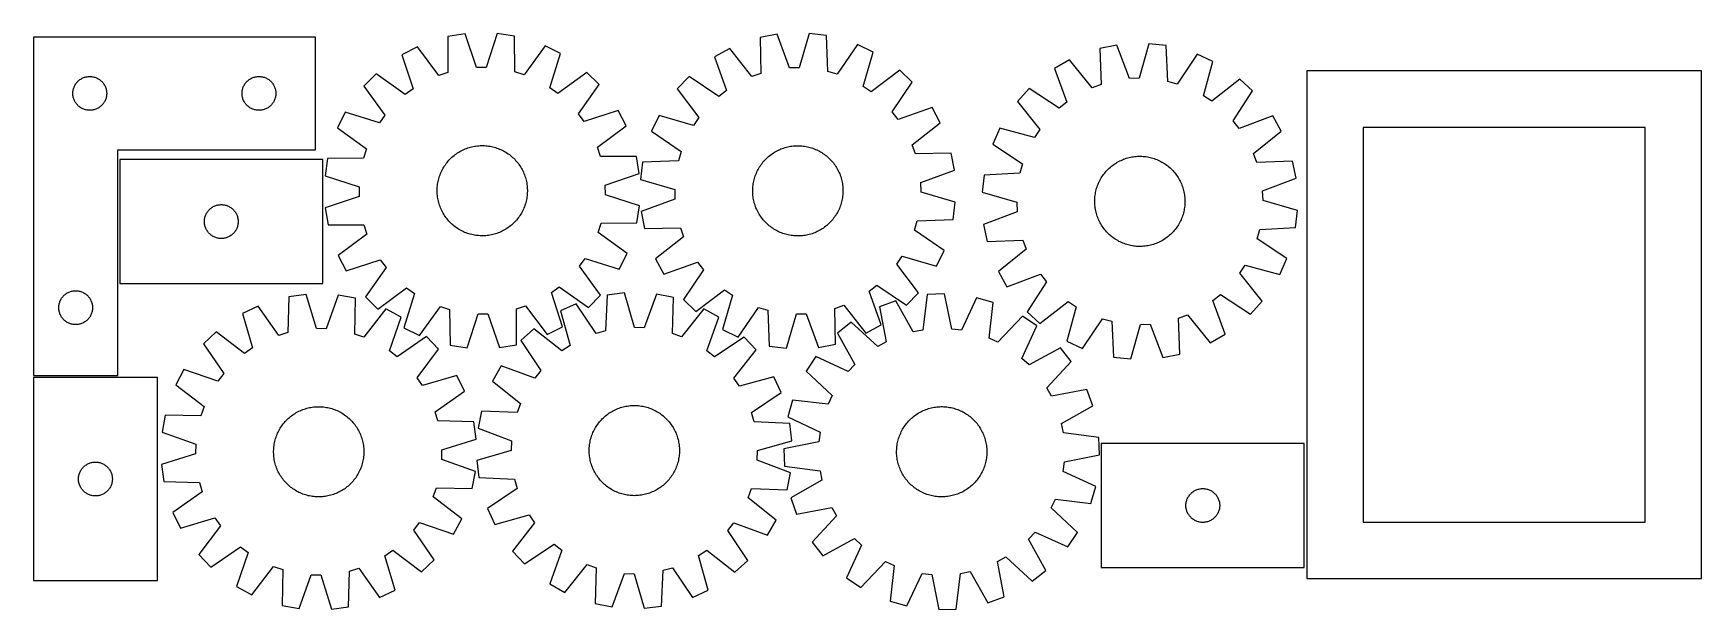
# Model space of a CAD drawing. Header units: millimetres. Extents: x 7 to 1486, y 7 to 518.
import ezdxf

# ---------------------------------------------------------------- set-up
doc = ezdxf.new("R2010")
doc.units = ezdxf.units.MM
doc.layers.add('CUT', color=7, linetype='CONTINUOUS', true_color=0x000000)

msp = doc.modelspace()

# ---------------------------------------------------------------- linework, layer by layer
at = {"layer": 'CUT'}
for p, q in [((6.643148, 514.409935), (6.643148, 214.409935)), ((256.643148, 514.409935), (6.643148, 514.409935)), ((256.643148, 414.409935), (256.643148, 514.409935)), ((347.136577, 505.794503), (333.475985, 498.715043)), ((366.12469, 480.330286), (347.136577, 505.794503)), ((389.396864, 517.312), (374.217195, 514.800389)), ((374.217195, 514.800389), (374.260916, 483.036056)), ((399.586756, 487.226441), (389.396864, 517.312)), ((417.935033, 517.508736), (408.160896, 487.285549)), ((433.147887, 515.206644), (417.935033, 517.508736)), ((433.542102, 483.444727), (433.147887, 515.206644)), ((460.350094, 506.574971), (441.714859, 480.851388)), ((474.106992, 499.684522), (460.350094, 506.574971)), ((624.110822, 504.33924), (610.612441, 496.955185)), ((643.665262, 479.307288), (624.110822, 504.33924)), ((666.102167, 516.801641), (650.982646, 513.950217)), ((650.982646, 513.950217), (651.738758, 482.194854)), ((676.964247, 486.952186), (666.102167, 516.801641)), ((694.628746, 517.638373), (685.534904, 487.203577)), ((709.889404, 515.67805), (694.628746, 517.638373)), ((710.995866, 483.932964), (709.889404, 515.67805)), ((737.278357, 507.658632), (719.224731, 481.523573)), ((751.186332, 501.078451), (737.278357, 507.658632)), ((967.155945, 507.183135), (952.082761, 504.096117)), ((952.082761, 504.096117), (953.334323, 472.356421)), ((978.482503, 477.506817), (967.155945, 507.183135)), ((995.665993, 508.464922), (987.048194, 477.891923)), ((1010.955384, 506.74298), (995.665993, 508.464922)), ((1012.557093, 475.019026), (1010.955384, 506.74298)), ((333.475985, 498.715043), (343.333284, 468.518878)), ((464.66694, 469.355325), (474.106992, 499.684522)), ((610.612441, 496.955185), (621.144492, 466.987692)), ((742.428869, 470.545164), (751.186332, 501.078451)), ((925.364188, 494.066976), (911.98268, 486.473178)), ((945.306871, 469.343219), (925.364188, 494.066976)), ((1038.466145, 499.151943), (1020.822554, 472.73834)), ((1052.47511, 492.789598), (1038.466145, 499.151943)), ((1044.195186, 462.123369), (1052.47511, 492.789598)), ((44.197993, 472.783591), (44.64556, 473.413149)), ((44.64556, 473.413149), (45.124942, 474.018833)), ((45.124942, 474.018833), (45.634868, 474.599035)), ((45.634868, 474.599035), (46.173986, 475.152218)), ((46.173986, 475.152218), (46.740866, 475.676914)), ((46.740866, 475.676914), (47.334006, 476.171732)), ((47.334006, 476.171732), (47.951832, 476.63536)), ((47.951832, 476.63536), (48.592705, 477.066568)), ((48.592705, 477.066568), (49.254927, 477.464214)), ((49.254927, 477.464214), (49.936741, 477.827241)), ((49.936741, 477.827241), (50.63634, 478.154689)), ((50.63634, 478.154689), (51.351867, 478.445687)), ((51.351867, 478.445687), (52.081426, 478.699466)), ((52.081426, 478.699466), (52.823081, 478.915351)), ((52.823081, 478.915351), (53.574867, 479.09277)), ((53.574867, 479.09277), (54.33479, 479.231253)), ((54.33479, 479.231253), (55.100833, 479.330433)), ((55.100833, 479.330433), (55.870967, 479.390046)), ((55.870967, 479.390046), (56.643148, 479.409935)), ((56.643148, 479.409935), (57.41533, 479.390046)), ((57.41533, 479.390046), (58.185463, 479.330433)), ((58.185463, 479.330433), (58.951507, 479.231253)), ((58.951507, 479.231253), (59.711429, 479.09277)), ((59.711429, 479.09277), (60.463215, 478.915351)), ((60.463215, 478.915351), (61.204871, 478.699466)), ((61.204871, 478.699466), (61.93443, 478.445687)), ((61.93443, 478.445687), (62.649957, 478.154689)), ((62.649957, 478.154689), (63.349555, 477.827241)), ((63.349555, 477.827241), (64.031369, 477.464214)), ((64.031369, 477.464214), (64.693591, 477.066568)), ((64.693591, 477.066568), (65.334465, 476.63536)), ((65.334465, 476.63536), (65.95229, 476.171732)), ((65.95229, 476.171732), (66.54543, 475.676914)), ((66.54543, 475.676914), (67.112311, 475.152218)), ((67.112311, 475.152218), (67.651429, 474.599035)), ((67.651429, 474.599035), (68.161355, 474.018833)), ((68.161355, 474.018833), (68.640737, 473.413149)), ((68.640737, 473.413149), (69.088303, 472.783591)), ((194.197993, 472.783591), (194.64556, 473.413149)), ((194.64556, 473.413149), (195.124942, 474.018833)), ((195.124942, 474.018833), (195.634868, 474.599035)), ((195.634868, 474.599035), (196.173986, 475.152218)), ((196.173986, 475.152218), (196.740866, 475.676914)), ((196.740866, 475.676914), (197.334006, 476.171732)), ((197.334006, 476.171732), (197.951832, 476.63536)), ((197.951832, 476.63536), (198.592705, 477.066568)), ((198.592705, 477.066568), (199.254927, 477.464214)), ((199.254927, 477.464214), (199.936741, 477.827241)), ((199.936741, 477.827241), (200.63634, 478.154689)), ((200.63634, 478.154689), (201.351867, 478.445687)), ((201.351867, 478.445687), (202.081426, 478.699466)), ((202.081426, 478.699466), (202.823081, 478.915351)), ((202.823081, 478.915351), (203.574867, 479.09277)), ((203.574867, 479.09277), (204.33479, 479.231253)), ((204.33479, 479.231253), (205.100833, 479.330433)), ((205.100833, 479.330433), (205.870967, 479.390046)), ((205.870967, 479.390046), (206.643148, 479.409935)), ((206.643148, 479.409935), (207.41533, 479.390046)), ((207.41533, 479.390046), (208.185463, 479.330433)), ((208.185463, 479.330433), (208.951507, 479.231253)), ((208.951507, 479.231253), (209.711429, 479.09277)), ((209.711429, 479.09277), (210.463215, 478.915351)), ((210.463215, 478.915351), (211.204871, 478.699466)), ((211.204871, 478.699466), (211.93443, 478.445687)), ((211.93443, 478.445687), (212.649957, 478.154689)), ((212.649957, 478.154689), (213.349555, 477.827241)), ((213.349555, 477.827241), (214.031369, 477.464214)), ((214.031369, 477.464214), (214.693591, 477.066568)), ((214.693591, 477.066568), (215.334465, 476.63536)), ((215.334465, 476.63536), (215.95229, 476.171732)), ((215.95229, 476.171732), (216.54543, 475.676914)), ((216.54543, 475.676914), (217.112311, 475.152218)), ((217.112311, 475.152218), (217.651429, 474.599035)), ((217.651429, 474.599035), (218.161355, 474.018833)), ((218.161355, 474.018833), (218.640737, 473.413149)), ((218.640737, 473.413149), (219.088303, 472.783591)), ((310.503759, 481.781566), (299.699436, 470.827244)), ((336.431402, 463.431306), (310.503759, 481.781566)), ((374.260916, 483.036056), (366.12469, 480.330286)), ((408.160896, 487.285549), (399.586756, 487.226441)), ((441.714859, 480.851388), (433.542102, 483.444727)), ((497.310495, 483.069369), (471.638308, 464.363391)), ((508.264816, 472.265046), (497.310495, 483.069369)), ((588.025773, 479.510752), (577.469848, 468.316869)), ((614.358449, 461.746605), (588.025773, 479.510752)), ((651.738758, 482.194854), (643.665262, 479.307288)), ((685.534904, 487.203577), (676.964247, 486.952186)), ((719.224731, 481.523573), (710.995866, 483.932964)), ((774.756638, 484.987879), (749.510441, 465.710838)), ((768.186374, 448.099278), (785.950521, 474.431955)), ((785.950521, 474.431955), (774.756638, 484.987879)), ((911.98268, 486.473178), (922.981091, 456.673686)), ((987.048194, 477.891923), (978.482503, 477.506817)), ((1020.822554, 472.73834), (1012.557093, 475.019026)), ((1076.293639, 477.0688), (1051.351335, 457.400139)), ((1087.650884, 466.688841), (1076.293639, 477.0688)), ((1135.765544, 484.291748), (1135.765544, 34.291748)), ((1485.765544, 484.291748), (1135.765544, 484.291748)), ((1485.765544, 34.291748), (1485.765544, 484.291748)), ((41.648121, 464.796154), (41.687885, 465.567567)), ((41.648121, 464.023716), (41.648121, 464.796154)), ((41.687885, 463.252303), (41.648121, 464.023716)), ((41.687885, 465.567567), (41.767308, 466.33591)), ((41.767308, 462.48396), (41.687885, 463.252303)), ((41.767308, 466.33591), (41.886179, 467.099146)), ((41.886179, 461.720724), (41.767308, 462.48396)), ((41.886179, 467.099146), (42.044183, 467.855251)), ((42.044183, 460.964619), (41.886179, 461.720724)), ((42.044183, 467.855251), (42.2409, 468.602219)), ((42.2409, 460.21765), (42.044183, 460.964619)), ((42.2409, 468.602219), (42.47581, 469.338071)), ((42.47581, 459.481799), (42.2409, 460.21765)), ((42.47581, 469.338071), (42.748289, 470.060853)), ((42.748289, 458.759017), (42.47581, 459.481799)), ((42.748289, 470.060853), (43.057614, 470.768651)), ((43.057614, 458.051219), (42.748289, 458.759017)), ((43.057614, 470.768651), (43.402966, 471.459586)), ((43.402966, 471.459586), (43.783429, 472.131827)), ((43.783429, 472.131827), (44.197993, 472.783591)), ((69.088303, 472.783591), (69.502868, 472.131827)), ((69.502868, 472.131827), (69.88333, 471.459586)), ((69.88333, 471.459586), (70.228682, 470.768651)), ((70.228682, 470.768651), (70.538008, 470.060853)), ((70.538008, 458.759017), (70.228682, 458.051219)), ((70.538008, 470.060853), (70.810487, 469.338071)), ((70.810487, 459.481799), (70.538008, 458.759017)), ((70.810487, 469.338071), (71.045396, 468.602219)), ((71.045396, 460.21765), (70.810487, 459.481799)), ((71.045396, 468.602219), (71.242114, 467.855251)), ((71.242114, 460.964619), (71.045396, 460.21765)), ((71.242114, 467.855251), (71.400118, 467.099146)), ((71.400118, 461.720724), (71.242114, 460.964619)), ((71.400118, 467.099146), (71.518988, 466.33591)), ((71.518988, 462.48396), (71.400118, 461.720724)), ((71.518988, 466.33591), (71.598411, 465.567567)), ((71.598411, 463.252303), (71.518988, 462.48396)), ((71.598411, 465.567567), (71.638175, 464.796154)), ((71.638175, 464.023716), (71.598411, 463.252303)), ((71.638175, 464.796154), (71.638175, 464.023716)), ((191.648121, 464.796154), (191.687885, 465.567567)), ((191.648121, 464.023716), (191.648121, 464.796154)), ((191.687885, 463.252303), (191.648121, 464.023716)), ((191.687885, 465.567567), (191.767308, 466.33591)), ((191.767308, 462.48396), (191.687885, 463.252303)), ((191.767308, 466.33591), (191.886179, 467.099146)), ((191.886179, 461.720724), (191.767308, 462.48396)), ((191.886179, 467.099146), (192.044183, 467.855251)), ((192.044183, 460.964619), (191.886179, 461.720724)), ((192.044183, 467.855251), (192.2409, 468.602219)), ((192.2409, 460.21765), (192.044183, 460.964619)), ((192.2409, 468.602219), (192.47581, 469.338071)), ((192.47581, 459.481799), (192.2409, 460.21765)), ((192.47581, 469.338071), (192.748289, 470.060853)), ((192.748289, 458.759017), (192.47581, 459.481799)), ((192.748289, 470.060853), (193.057614, 470.768651)), ((193.057614, 458.051219), (192.748289, 458.759017)), ((193.057614, 470.768651), (193.402966, 471.459586)), ((193.402966, 471.459586), (193.783429, 472.131827)), ((193.783429, 472.131827), (194.197993, 472.783591)), ((219.088303, 472.783591), (219.502868, 472.131827)), ((219.502868, 472.131827), (219.88333, 471.459586)), ((219.88333, 471.459586), (220.228682, 470.768651)), ((220.228682, 470.768651), (220.538008, 470.060853)), ((220.538008, 458.759017), (220.228682, 458.051219)), ((220.538008, 470.060853), (220.810487, 469.338071)), ((220.810487, 459.481799), (220.538008, 458.759017)), ((220.810487, 469.338071), (221.045396, 468.602219)), ((221.045396, 460.21765), (220.810487, 459.481799)), ((221.045396, 468.602219), (221.242114, 467.855251)), ((221.242114, 460.964619), (221.045396, 460.21765)), ((221.242114, 467.855251), (221.400118, 467.099146)), ((221.400118, 461.720724), (221.242114, 460.964619)), ((221.400118, 467.099146), (221.518988, 466.33591)), ((221.518988, 462.48396), (221.400118, 461.720724)), ((221.518988, 466.33591), (221.598411, 465.567567)), ((221.598411, 463.252303), (221.518988, 462.48396)), ((221.598411, 465.567567), (221.638175, 464.796154)), ((221.638175, 464.023716), (221.598411, 463.252303)), ((221.638175, 464.796154), (221.638175, 464.023716)), ((299.699436, 470.827244), (318.405414, 445.155058)), ((343.333284, 468.518878), (336.431402, 463.431306)), ((471.638308, 464.363391), (464.66694, 469.355325)), ((489.914556, 446.337403), (508.264816, 472.265046)), ((577.469848, 468.316869), (596.746889, 443.070673)), ((621.144492, 466.987692), (614.358449, 461.746605)), ((749.510441, 465.710838), (742.428869, 470.545164)), ((889.670982, 468.678404), (879.291023, 457.321159)), ((916.277661, 451.327342), (889.670982, 468.678404)), ((953.334323, 472.356421), (945.306871, 469.343219)), ((1051.351335, 457.400139), (1044.195186, 462.123369)), ((1070.299822, 440.082162), (1087.650884, 466.688841)), ((43.402966, 457.360284), (43.057614, 458.051219)), ((43.783429, 456.688043), (43.402966, 457.360284)), ((44.197993, 456.036279), (43.783429, 456.688043)), ((44.64556, 455.406721), (44.197993, 456.036279)), ((45.124942, 454.801037), (44.64556, 455.406721)), ((45.634868, 454.220835), (45.124942, 454.801037)), ((46.173986, 453.667652), (45.634868, 454.220835)), ((46.740866, 453.142956), (46.173986, 453.667652)), ((47.334006, 452.648138), (46.740866, 453.142956)), ((47.951832, 452.18451), (47.334006, 452.648138)), ((48.592705, 451.753302), (47.951832, 452.18451)), ((49.254927, 451.355656), (48.592705, 451.753302)), ((49.936741, 450.992629), (49.254927, 451.355656)), ((50.63634, 450.665181), (49.936741, 450.992629)), ((51.351867, 450.374183), (50.63634, 450.665181)), ((52.081426, 450.120404), (51.351867, 450.374183)), ((52.823081, 449.904519), (52.081426, 450.120404)), ((53.574867, 449.7271), (52.823081, 449.904519)), ((54.33479, 449.588617), (53.574867, 449.7271)), ((55.100833, 449.489437), (54.33479, 449.588617)), ((55.870967, 449.429824), (55.100833, 449.489437)), ((56.643148, 449.409935), (55.870967, 449.429824)), ((57.41533, 449.429824), (56.643148, 449.409935)), ((58.185463, 449.489437), (57.41533, 449.429824)), ((58.951507, 449.588617), (58.185463, 449.489437)), ((59.711429, 449.7271), (58.951507, 449.588617)), ((60.463215, 449.904519), (59.711429, 449.7271)), ((61.204871, 450.120404), (60.463215, 449.904519)), ((61.93443, 450.374183), (61.204871, 450.120404)), ((62.649957, 450.665181), (61.93443, 450.374183)), ((63.349555, 450.992629), (62.649957, 450.665181)), ((64.031369, 451.355656), (63.349555, 450.992629)), ((64.693591, 451.753302), (64.031369, 451.355656)), ((65.334465, 452.18451), (64.693591, 451.753302)), ((65.95229, 452.648138), (65.334465, 452.18451)), ((66.54543, 453.142956), (65.95229, 452.648138)), ((67.112311, 453.667652), (66.54543, 453.142956)), ((67.651429, 454.220835), (67.112311, 453.667652)), ((68.161355, 454.801037), (67.651429, 454.220835)), ((68.640737, 455.406721), (68.161355, 454.801037)), ((69.088303, 456.036279), (68.640737, 455.406721)), ((69.502868, 456.688043), (69.088303, 456.036279)), ((69.88333, 457.360284), (69.502868, 456.688043)), ((70.228682, 458.051219), (69.88333, 457.360284)), ((193.402966, 457.360284), (193.057614, 458.051219)), ((193.783429, 456.688043), (193.402966, 457.360284)), ((194.197993, 456.036279), (193.783429, 456.688043)), ((194.64556, 455.406721), (194.197993, 456.036279)), ((195.124942, 454.801037), (194.64556, 455.406721)), ((195.634868, 454.220835), (195.124942, 454.801037)), ((196.173986, 453.667652), (195.634868, 454.220835)), ((196.740866, 453.142956), (196.173986, 453.667652)), ((197.334006, 452.648138), (196.740866, 453.142956)), ((197.951832, 452.18451), (197.334006, 452.648138)), ((198.592705, 451.753302), (197.951832, 452.18451)), ((199.254927, 451.355656), (198.592705, 451.753302)), ((199.936741, 450.992629), (199.254927, 451.355656)), ((200.63634, 450.665181), (199.936741, 450.992629)), ((201.351867, 450.374183), (200.63634, 450.665181)), ((202.081426, 450.120404), (201.351867, 450.374183)), ((202.823081, 449.904519), (202.081426, 450.120404)), ((203.574867, 449.7271), (202.823081, 449.904519)), ((204.33479, 449.588617), (203.574867, 449.7271)), ((205.100833, 449.489437), (204.33479, 449.588617)), ((205.870967, 449.429824), (205.100833, 449.489437)), ((206.643148, 449.409935), (205.870967, 449.429824)), ((207.41533, 449.429824), (206.643148, 449.409935)), ((208.185463, 449.489437), (207.41533, 449.429824)), ((208.951507, 449.588617), (208.185463, 449.489437)), ((209.711429, 449.7271), (208.951507, 449.588617)), ((210.463215, 449.904519), (209.711429, 449.7271)), ((211.204871, 450.120404), (210.463215, 449.904519)), ((211.93443, 450.374183), (211.204871, 450.120404)), ((212.649957, 450.665181), (211.93443, 450.374183)), ((213.349555, 450.992629), (212.649957, 450.665181)), ((214.031369, 451.355656), (213.349555, 450.992629)), ((214.693591, 451.753302), (214.031369, 451.355656)), ((215.334465, 452.18451), (214.693591, 451.753302)), ((215.95229, 452.648138), (215.334465, 452.18451)), ((216.54543, 453.142956), (215.95229, 452.648138)), ((217.112311, 453.667652), (216.54543, 453.142956)), ((217.651429, 454.220835), (217.112311, 453.667652)), ((218.161355, 454.801037), (217.651429, 454.220835)), ((218.640737, 455.406721), (218.161355, 454.801037)), ((219.088303, 456.036279), (218.640737, 455.406721)), ((219.502868, 456.688043), (219.088303, 456.036279)), ((219.88333, 457.360284), (219.502868, 456.688043)), ((220.228682, 458.051219), (219.88333, 457.360284)), ((283.084284, 447.623742), (276.193834, 433.866844)), ((313.41348, 438.18369), (283.084284, 447.623742)), ((318.405414, 445.155058), (313.41348, 438.18369)), ((495.002129, 439.435521), (489.914556, 446.337403)), ((525.198294, 449.292821), (495.002129, 439.435521)), ((532.277754, 435.632228), (525.198294, 449.292821)), ((561.379276, 444.746564), (554.799095, 430.838589)), ((591.912563, 435.989101), (561.379276, 444.746564)), ((773.42746, 441.313235), (768.186374, 448.099278)), ((803.394953, 451.845286), (773.42746, 441.313235)), ((810.779008, 438.346906), (803.394953, 451.845286)), ((879.291023, 457.321159), (898.959684, 432.378855)), ((922.981091, 456.673686), (916.277661, 451.327342)), ((1105.445658, 444.377143), (1075.646166, 433.378732)), ((1113.039456, 430.995635), (1105.445658, 444.377143)), ((276.193834, 433.866844), (301.917418, 415.231608)), ((506.813537, 416.644115), (532.277754, 435.632228)), ((554.799095, 430.838589), (580.934155, 412.784962)), ((596.746889, 443.070673), (591.912563, 435.989101)), ((785.747056, 418.792465), (810.779008, 438.346906)), ((863.570225, 433.50263), (857.20788, 419.493665)), ((894.236454, 425.222706), (863.570225, 433.50263)), ((898.959684, 432.378855), (894.236454, 425.222706)), ((1075.646166, 433.378732), (1070.299822, 440.082162)), ((1088.315699, 411.052952), (1113.039456, 430.995635)), ((1185.765544, 434.291748), (1185.765544, 84.291748)), ((1435.765544, 434.291748), (1185.765544, 434.291748)), ((1435.765544, 84.291748), (1435.765544, 434.291748)), ((81.643148, 214.409935), (81.643148, 414.409935)), ((81.643148, 414.409935), (256.643148, 414.409935)), ((301.917418, 415.231608), (299.324078, 407.058851)), ((387.062965, 414.080763), (388.20047, 414.614699)), ((388.20047, 414.614699), (389.354186, 415.112642)), ((389.354186, 415.112642), (390.522973, 415.574099)), ((390.522973, 415.574099), (391.705679, 415.998617)), ((391.705679, 415.998617), (392.901135, 416.385775)), ((392.901135, 416.385775), (394.108162, 416.735192)), ((394.108162, 416.735192), (395.325569, 417.046523)), ((395.325569, 417.046523), (396.552154, 417.319461)), ((396.552154, 417.319461), (397.786708, 417.553736)), ((397.786708, 417.553736), (399.028011, 417.749118)), ((399.028011, 417.749118), (400.274838, 417.905412)), ((400.274838, 417.905412), (401.52596, 418.022466)), ((401.52596, 418.022466), (402.780141, 418.100163)), ((402.780141, 418.100163), (404.036143, 418.138428)), ((404.036143, 418.138428), (405.292728, 418.137221)), ((405.292728, 418.137221), (406.548655, 418.096544)), ((406.548655, 418.096544), (407.802684, 418.016438)), ((407.802684, 418.016438), (409.053579, 417.896982)), ((409.053579, 417.896982), (410.300104, 417.738293)), ((410.300104, 417.738293), (411.541029, 417.540528)), ((411.541029, 417.540528), (412.77513, 417.303882)), ((412.77513, 417.303882), (414.001189, 417.028589)), ((414.001189, 417.028589), (415.217996, 416.71492)), ((415.217996, 416.71492), (416.42435, 416.363185)), ((416.42435, 416.363185), (417.61906, 415.973732)), ((417.61906, 415.973732), (418.800948, 415.546943)), ((418.800948, 415.546943), (419.968847, 415.083242)), ((419.968847, 415.083242), (421.121604, 414.583084)), ((421.121604, 414.583084), (422.258082, 414.046965)), ((509.519307, 408.507889), (506.813537, 416.644115)), ((667.20934, 414.103339), (668.351598, 414.627032)), ((668.351598, 414.627032), (669.509742, 415.114587)), ((669.509742, 415.114587), (670.682629, 415.565523)), ((670.682629, 415.565523), (671.869101, 415.979395)), ((671.869101, 415.979395), (673.067988, 416.355795)), ((673.067988, 416.355795), (674.278106, 416.694352)), ((674.278106, 416.694352), (675.498262, 416.994731)), ((675.498262, 416.994731), (676.72725, 417.256635)), ((676.72725, 417.256635), (677.963859, 417.479807)), ((677.963859, 417.479807), (679.206868, 417.664026)), ((679.206868, 417.664026), (680.455049, 417.80911)), ((680.455049, 417.80911), (681.707172, 417.914916)), ((681.707172, 417.914916), (682.962001, 417.98134)), ((682.962001, 417.98134), (684.218297, 418.008315)), ((684.218297, 418.008315), (685.47482, 417.995817)), ((685.47482, 417.995817), (686.730331, 417.943856)), ((686.730331, 417.943856), (687.98359, 417.852484)), ((687.98359, 417.852484), (689.23336, 417.721792)), ((689.23336, 417.721792), (690.478409, 417.551908)), ((690.478409, 417.551908), (691.717507, 417.343)), ((691.717507, 417.343), (692.949432, 417.095273)), ((692.949432, 417.095273), (694.172967, 416.808974)), ((694.172967, 416.808974), (695.386906, 416.484383)), ((695.386906, 416.484383), (696.59005, 416.121822)), ((696.59005, 416.121822), (697.781213, 415.721648)), ((697.781213, 415.721648), (698.959218, 415.284256)), ((698.959218, 415.284256), (700.122902, 414.810078)), ((700.122902, 414.810078), (701.271118, 414.299582)), ((701.271118, 414.299582), (702.402733, 413.753271)), ((788.634623, 410.71897), (785.747056, 418.792465)), ((857.20788, 419.493665), (883.621483, 401.850074)), ((263.254117, 405.769566), (83.254117, 405.769566)), ((83.254117, 405.769566), (83.254117, 295.769566)), ((263.254117, 295.769566), (263.254117, 405.769566)), ((267.562161, 406.664637), (265.260069, 391.451783)), ((299.324078, 407.058851), (267.562161, 406.664637)), ((370.540508, 399.075463), (371.214838, 400.135786)), ((371.214838, 400.135786), (371.922142, 401.174404)), ((371.922142, 401.174404), (372.66172, 402.190293)), ((372.66172, 402.190293), (373.432843, 403.182451)), ((373.432843, 403.182451), (374.23475, 404.149897)), ((374.23475, 404.149897), (375.06665, 405.091677)), ((375.06665, 405.091677), (375.927721, 406.006862)), ((375.927721, 406.006862), (376.817114, 406.894548)), ((376.817114, 406.894548), (377.733951, 407.75386)), ((377.733951, 407.75386), (378.677327, 408.583949)), ((378.677327, 408.583949), (379.646312, 409.383997)), ((379.646312, 409.383997), (380.639948, 410.153213)), ((380.639948, 410.153213), (381.657256, 410.890838)), ((381.657256, 410.890838), (382.697231, 411.596146)), ((382.697231, 411.596146), (383.758847, 412.268439)), ((383.758847, 412.268439), (384.841057, 412.907054)), ((384.841057, 412.907054), (385.942792, 413.511361)), ((385.942792, 413.511361), (387.062965, 414.080763)), ((422.258082, 414.046965), (423.37716, 413.475412)), ((423.37716, 413.475412), (424.477732, 412.86899)), ((424.477732, 412.86899), (425.558713, 412.228298)), ((425.558713, 412.228298), (426.619036, 411.553967)), ((426.619036, 411.553967), (427.657655, 410.846663)), ((427.657655, 410.846663), (428.673544, 410.107085)), ((428.673544, 410.107085), (429.665701, 409.335962)), ((429.665701, 409.335962), (430.633147, 408.534055)), ((430.633147, 408.534055), (431.574927, 407.702155)), ((431.574927, 407.702155), (432.490112, 406.841084)), ((432.490112, 406.841084), (433.377798, 405.951691)), ((433.377798, 405.951691), (434.23711, 405.034854)), ((434.23711, 405.034854), (435.067199, 404.091478)), ((435.067199, 404.091478), (435.867247, 403.122494)), ((435.867247, 403.122494), (436.636463, 402.128857)), ((436.636463, 402.128857), (437.374089, 401.111549)), ((437.374089, 401.111549), (438.079396, 400.071574)), ((438.079396, 400.071574), (438.751689, 399.009958)), ((541.28364, 408.55161), (509.519307, 408.507889)), ((543.795251, 393.371941), (541.28364, 408.55161)), ((546.779677, 403.449636), (544.819354, 388.188978)), ((578.524763, 404.556098), (546.779677, 403.449636)), ((580.934155, 412.784962), (578.524763, 404.556098)), ((650.552709, 399.247119), (651.236541, 400.30134)), ((651.236541, 400.30134), (651.953149, 401.33356)), ((651.953149, 401.33356), (652.701827, 402.342762)), ((652.701827, 402.342762), (653.481835, 403.32795)), ((653.481835, 403.32795), (654.292403, 404.288151)), ((654.292403, 404.288151), (655.132732, 405.222417)), ((655.132732, 405.222417), (656.001992, 406.129828)), ((656.001992, 406.129828), (656.899326, 407.009486)), ((656.899326, 407.009486), (657.823848, 407.860524)), ((657.823848, 407.860524), (658.774646, 408.682102)), ((658.774646, 408.682102), (659.75078, 409.47341)), ((659.75078, 409.47341), (660.751289, 410.233666)), ((660.751289, 410.233666), (661.775184, 410.96212)), ((661.775184, 410.96212), (662.821455, 411.658054)), ((662.821455, 411.658054), (663.88907, 412.32078)), ((663.88907, 412.32078), (664.976975, 412.949644)), ((664.976975, 412.949644), (666.084096, 413.544026)), ((666.084096, 413.544026), (667.20934, 414.103339)), ((702.402733, 413.753271), (703.516629, 413.171686)), ((703.516629, 413.171686), (704.611708, 412.555398)), ((704.611708, 412.555398), (705.686888, 411.905018)), ((705.686888, 411.905018), (706.741108, 411.221186)), ((706.741108, 411.221186), (707.773329, 410.504578)), ((707.773329, 410.504578), (708.782531, 409.7559)), ((708.782531, 409.7559), (709.767719, 408.975893)), ((709.767719, 408.975893), (710.72792, 408.165324)), ((710.72792, 408.165324), (711.662186, 407.324995)), ((711.662186, 407.324995), (712.569596, 406.455735)), ((712.569596, 406.455735), (713.449254, 405.558401)), ((713.449254, 405.558401), (714.300293, 404.633879)), ((714.300293, 404.633879), (715.121871, 403.683081)), ((715.121871, 403.683081), (715.913179, 402.706947)), ((715.913179, 402.706947), (716.673435, 401.706438)), ((716.673435, 401.706438), (717.401889, 400.682543)), ((717.401889, 400.682543), (718.097822, 399.636272)), ((718.097822, 399.636272), (718.760548, 398.568657)), ((820.389985, 411.475081), (788.634623, 410.71897)), ((823.24141, 396.35556), (820.389985, 411.475081)), ((883.621483, 401.850074), (881.340797, 393.584613)), ((961.516521, 398.962415), (962.480189, 399.768859)), ((962.480189, 399.768859), (963.468712, 400.544636)), ((963.468712, 400.544636), (964.481115, 401.288979)), ((964.481115, 401.288979), (965.516399, 402.001155)), ((965.516399, 402.001155), (966.573542, 402.68046)), ((966.573542, 402.68046), (967.6515, 403.326225)), ((967.6515, 403.326225), (968.749211, 403.937811)), ((968.749211, 403.937811), (969.865591, 404.514616)), ((969.865591, 404.514616), (970.999537, 405.056069)), ((970.999537, 405.056069), (972.149932, 405.561638)), ((972.149932, 405.561638), (973.315639, 406.030822)), ((973.315639, 406.030822), (974.495508, 406.463159)), ((974.495508, 406.463159), (975.688375, 406.858221)), ((975.688375, 406.858221), (976.893063, 407.215621)), ((976.893063, 407.215621), (978.108383, 407.535003)), ((978.108383, 407.535003), (979.333134, 407.816054)), ((979.333134, 407.816054), (980.56611, 408.058496)), ((980.56611, 408.058496), (981.806093, 408.26209)), ((981.806093, 408.26209), (983.051858, 408.426634)), ((983.051858, 408.426634), (984.302178, 408.551966)), ((984.302178, 408.551966), (985.555817, 408.637964)), ((985.555817, 408.637964), (986.811539, 408.684541)), ((986.811539, 408.684541), (988.068104, 408.691652)), ((988.068104, 408.691652), (989.324272, 408.65929)), ((989.324272, 408.65929), (990.578805, 408.587486)), ((990.578805, 408.587486), (991.830462, 408.476312)), ((991.830462, 408.476312), (993.078011, 408.325878)), ((993.078011, 408.325878), (994.320218, 408.136331)), ((994.320218, 408.136331), (995.555858, 407.907859)), ((995.555858, 407.907859), (996.783713, 407.640688)), ((996.783713, 407.640688), (998.002569, 407.33508)), ((998.002569, 407.33508), (999.211225, 406.991338)), ((999.211225, 406.991338), (1000.408487, 406.609801)), ((1000.408487, 406.609801), (1001.593173, 406.190846)), ((1001.593173, 406.190846), (1002.764116, 405.734885)), ((1002.764116, 405.734885), (1003.920159, 405.242368)), ((1003.920159, 405.242368), (1005.060161, 404.713783)), ((1005.060161, 404.713783), (1006.182997, 404.14965)), ((1006.182997, 404.14965), (1007.287559, 403.550527)), ((1007.287559, 403.550527), (1008.372757, 402.917004)), ((1008.372757, 402.917004), (1009.437521, 402.249706)), ((1009.437521, 402.249706), (1010.480798, 401.549293)), ((1010.480798, 401.549293), (1011.501561, 400.816456)), ((1011.501561, 400.816456), (1012.498801, 400.051917)), ((1012.498801, 400.051917), (1013.471533, 399.256431)), ((1091.328901, 403.0255), (1088.315699, 411.052952)), ((1123.068597, 404.277062), (1091.328901, 403.0255)), ((1126.155615, 389.203878), (1123.068597, 404.277062)), ((265.260069, 391.451783), (295.483256, 381.677646)), ((365.030512, 383.816854), (365.228277, 385.057779)), ((365.228277, 385.057779), (365.464923, 386.29188)), ((365.464923, 386.29188), (365.740216, 387.517939)), ((365.740216, 387.517939), (366.053885, 388.734746)), ((366.053885, 388.734746), (366.40562, 389.9411)), ((366.40562, 389.9411), (366.795073, 391.13581)), ((366.795073, 391.13581), (367.221862, 392.317698)), ((367.221862, 392.317698), (367.685563, 393.485596)), ((367.685563, 393.485596), (368.185721, 394.638354)), ((368.185721, 394.638354), (368.721841, 395.774832)), ((368.721841, 395.774832), (369.293393, 396.893909)), ((369.293393, 396.893909), (369.899815, 397.994481)), ((369.899815, 397.994481), (370.540508, 399.075463)), ((438.751689, 399.009958), (439.390304, 397.927748)), ((439.390304, 397.927748), (439.994611, 396.826013)), ((439.994611, 396.826013), (440.564013, 395.70584)), ((440.564013, 395.70584), (441.097949, 394.568335)), ((441.097949, 394.568335), (441.595892, 393.414619)), ((441.595892, 393.414619), (442.05735, 392.245832)), ((442.05735, 392.245832), (442.481867, 391.063126)), ((442.481867, 391.063126), (442.869026, 389.86767)), ((442.869026, 389.86767), (443.218443, 388.660643)), ((443.218443, 388.660643), (443.529774, 387.443236)), ((443.529774, 387.443236), (443.802712, 386.216651)), ((443.802712, 386.216651), (444.036987, 384.982097)), ((444.036987, 384.982097), (444.232368, 383.740794)), ((513.709692, 383.182049), (543.795251, 393.371941)), ((544.819354, 388.188978), (575.25415, 379.095136)), ((644.905819, 384.03864), (645.114728, 385.277738)), ((645.114728, 385.277738), (645.362454, 386.509663)), ((645.362454, 386.509663), (645.648754, 387.733199)), ((645.648754, 387.733199), (645.973344, 388.947138)), ((645.973344, 388.947138), (646.335905, 390.150282)), ((646.335905, 390.150282), (646.736079, 391.341444)), ((646.736079, 391.341444), (647.173471, 392.519449)), ((647.173471, 392.519449), (647.647649, 393.683134)), ((647.647649, 393.683134), (648.158145, 394.83135)), ((648.158145, 394.83135), (648.704456, 395.962964)), ((648.704456, 395.962964), (649.286042, 397.076861)), ((649.286042, 397.076861), (649.902329, 398.171939)), ((649.902329, 398.171939), (650.552709, 399.247119)), ((718.760548, 398.568657), (719.389413, 397.480752)), ((719.389413, 397.480752), (719.983795, 396.373631)), ((719.983795, 396.373631), (720.543108, 395.248387)), ((720.543108, 395.248387), (721.0668, 394.106129)), ((721.0668, 394.106129), (721.554355, 392.947985)), ((721.554355, 392.947985), (722.005292, 391.775098)), ((722.005292, 391.775098), (722.419164, 390.588626)), ((722.419164, 390.588626), (722.795564, 389.389739)), ((722.795564, 389.389739), (723.13412, 388.179621)), ((723.13412, 388.179621), (723.434499, 386.959465)), ((723.434499, 386.959465), (723.696404, 385.730477)), ((723.696404, 385.730477), (723.919575, 384.493868)), ((793.391954, 385.493481), (823.24141, 396.35556)), ((793.643346, 376.922823), (793.391954, 385.493481)), ((849.616843, 391.982904), (847.894901, 376.693513)), ((881.340797, 393.584613), (849.616843, 391.982904)), ((950.624938, 383.791636), (951.117455, 384.947679)), ((951.117455, 384.947679), (951.64604, 386.087681)), ((951.64604, 386.087681), (952.210173, 387.210517)), ((952.210173, 387.210517), (952.809296, 388.315079)), ((952.809296, 388.315079), (953.442819, 389.400277)), ((953.442819, 389.400277), (954.110117, 390.465041)), ((954.110117, 390.465041), (954.81053, 391.508318)), ((954.81053, 391.508318), (955.543367, 392.529081)), ((955.543367, 392.529081), (956.307906, 393.52632)), ((956.307906, 393.52632), (957.103392, 394.499053)), ((957.103392, 394.499053), (957.92904, 395.446319)), ((957.92904, 395.446319), (958.784034, 396.367184)), ((958.784034, 396.367184), (959.667532, 397.260738)), ((959.667532, 397.260738), (960.57866, 398.1261)), ((960.57866, 398.1261), (961.516521, 398.962415)), ((1013.471533, 399.256431), (1014.418799, 398.430783)), ((1014.418799, 398.430783), (1015.339664, 397.575789)), ((1015.339664, 397.575789), (1016.233218, 396.692291)), ((1016.233218, 396.692291), (1017.09858, 395.781163)), ((1017.09858, 395.781163), (1017.934895, 394.843302)), ((1017.934895, 394.843302), (1018.741339, 393.879634)), ((1018.741339, 393.879634), (1019.517116, 392.891111)), ((1019.517116, 392.891111), (1020.261459, 391.878708)), ((1020.261459, 391.878708), (1020.973635, 390.843424)), ((1020.973635, 390.843424), (1021.65294, 389.786281)), ((1021.65294, 389.786281), (1022.298705, 388.708323)), ((1022.298705, 388.708323), (1022.910291, 387.610612)), ((1022.910291, 387.610612), (1023.487096, 386.494232)), ((1023.487096, 386.494232), (1024.028549, 385.360286)), ((1024.028549, 385.360286), (1024.534118, 384.209891)), ((1096.479297, 377.87732), (1126.155615, 389.203878)), ((295.542364, 373.103506), (265.456805, 362.913614)), ((295.483256, 381.677646), (295.542364, 373.103506)), ((364.630378, 377.552893), (364.631584, 378.809478)), ((364.668642, 376.29689), (364.630378, 377.552893)), ((364.631584, 378.809478), (364.672261, 380.065405)), ((364.746339, 375.042709), (364.668642, 376.29689)), ((364.672261, 380.065405), (364.752367, 381.319434)), ((364.863393, 373.791588), (364.746339, 375.042709)), ((364.752367, 381.319434), (364.871823, 382.570329)), ((365.019687, 372.54476), (364.863393, 373.791588)), ((364.871823, 382.570329), (365.030512, 383.816854)), ((365.215069, 371.303457), (365.019687, 372.54476)), ((365.449344, 370.068904), (365.215069, 371.303457)), ((365.722282, 368.842318), (365.449344, 370.068904)), ((443.787132, 369.993675), (443.511839, 368.767616)), ((444.023778, 371.227776), (443.787132, 369.993675)), ((444.221543, 372.468701), (444.023778, 371.227776)), ((444.380232, 373.715226), (444.221543, 372.468701)), ((444.232368, 383.740794), (444.388663, 382.493967)), ((444.499689, 374.966121), (444.380232, 373.715226)), ((444.388663, 382.493967), (444.505717, 381.242845)), ((444.579795, 376.22015), (444.499689, 374.966121)), ((444.505717, 381.242845), (444.583414, 379.988664)), ((444.620471, 377.476077), (444.579795, 376.22015)), ((444.583414, 379.988664), (444.621678, 378.732662)), ((444.621678, 378.732662), (444.620471, 377.476077)), ((513.7688, 374.607909), (513.709692, 383.182049)), ((543.991986, 364.833772), (513.7688, 374.607909)), ((575.505541, 370.524478), (545.656086, 359.662399)), ((575.25415, 379.095136), (575.505541, 370.524478)), ((644.449412, 377.778528), (644.46191, 379.035051)), ((644.476388, 376.522232), (644.449412, 377.778528)), ((644.46191, 379.035051), (644.513871, 380.290562)), ((644.542811, 375.267404), (644.476388, 376.522232)), ((644.513871, 380.290562), (644.605243, 381.543821)), ((644.648618, 374.015281), (644.542811, 375.267404)), ((644.605243, 381.543821), (644.735935, 382.793591)), ((644.793702, 372.767099), (644.648618, 374.015281)), ((644.735935, 382.793591), (644.905819, 384.03864)), ((644.97792, 371.524091), (644.793702, 372.767099)), ((645.201092, 370.287482), (644.97792, 371.524091)), ((645.462997, 369.058493), (645.201092, 370.287482)), ((723.782768, 370.74022), (723.535042, 369.508296)), ((723.991676, 371.979319), (723.782768, 370.74022)), ((723.919575, 384.493868), (724.103794, 383.250859)), ((724.161561, 373.224367), (723.991676, 371.979319)), ((724.103794, 383.250859), (724.248878, 382.002678)), ((724.292253, 374.474138), (724.161561, 373.224367)), ((724.248878, 382.002678), (724.354684, 380.750555)), ((724.383625, 375.727397), (724.292253, 374.474138)), ((724.354684, 380.750555), (724.421108, 379.495726)), ((724.435585, 376.982907), (724.383625, 375.727397)), ((724.421108, 379.495726), (724.448084, 378.239431)), ((724.448084, 378.239431), (724.435585, 376.982907)), ((824.078142, 367.828981), (793.643346, 376.922823)), ((847.894901, 376.693513), (878.4679, 368.075714)), ((947.668171, 369.095624), (947.700533, 370.351792)), ((947.700533, 370.351792), (947.772337, 371.606325)), ((947.772337, 371.606325), (947.883511, 372.857982)), ((947.883511, 372.857982), (948.033945, 374.105531)), ((948.033945, 374.105531), (948.223492, 375.347738)), ((948.223492, 375.347738), (948.451964, 376.583378)), ((948.451964, 376.583378), (948.719135, 377.811233)), ((948.719135, 377.811233), (949.024743, 379.030089)), ((949.024743, 379.030089), (949.368485, 380.238745)), ((949.368485, 380.238745), (949.750022, 381.436007)), ((949.750022, 381.436007), (950.168977, 382.620693)), ((950.168977, 382.620693), (950.624938, 383.791636)), ((1024.534118, 384.209891), (1025.003302, 383.044184)), ((1025.003302, 383.044184), (1025.435639, 381.864315)), ((1025.435639, 381.864315), (1025.830702, 380.671448)), ((1025.830702, 380.671448), (1026.188101, 379.46676)), ((1026.188101, 379.46676), (1026.507483, 378.25144)), ((1026.507483, 378.25144), (1026.788534, 377.026689)), ((1026.788534, 377.026689), (1027.030976, 375.793713)), ((1027.030976, 375.793713), (1027.23457, 374.55373)), ((1027.23457, 374.55373), (1027.399114, 373.307965)), ((1027.399114, 373.307965), (1027.524446, 372.057645)), ((1027.524446, 372.057645), (1027.610444, 370.804006)), ((1027.610444, 370.804006), (1027.657021, 369.548284)), ((1096.864403, 369.311629), (1096.479297, 377.87732)), ((158.748701, 354.589633), (158.964586, 355.331289)), ((158.964586, 355.331289), (159.218365, 356.060847)), ((159.218365, 356.060847), (159.509363, 356.776375)), ((159.509363, 356.776375), (159.836811, 357.475973)), ((159.836811, 357.475973), (160.199838, 358.157787)), ((160.199838, 358.157787), (160.597484, 358.820009)), ((160.597484, 358.820009), (161.028692, 359.460883)), ((161.028692, 359.460883), (161.49232, 360.078708)), ((161.49232, 360.078708), (161.987138, 360.671848)), ((161.987138, 360.671848), (162.511834, 361.238728)), ((162.511834, 361.238728), (163.065017, 361.777847)), ((163.065017, 361.777847), (163.645219, 362.287773)), ((163.645219, 362.287773), (164.250903, 362.767155)), ((164.250903, 362.767155), (164.880461, 363.214721)), ((164.880461, 363.214721), (165.532225, 363.629286)), ((165.532225, 363.629286), (166.204466, 364.009748)), ((166.204466, 364.009748), (166.895401, 364.3551)), ((166.895401, 364.3551), (167.603199, 364.664426)), ((167.603199, 364.664426), (168.325981, 364.936905)), ((168.325981, 364.936905), (169.061833, 365.171814)), ((169.061833, 365.171814), (169.808801, 365.368532)), ((169.808801, 365.368532), (170.564906, 365.526535)), ((170.564906, 365.526535), (171.328142, 365.645406)), ((171.328142, 365.645406), (172.096485, 365.724829)), ((172.096485, 365.724829), (172.867898, 365.764593)), ((172.867898, 365.764593), (173.640336, 365.764593)), ((173.640336, 365.764593), (174.411749, 365.724829)), ((174.411749, 365.724829), (175.180092, 365.645406)), ((175.180092, 365.645406), (175.943328, 365.526535)), ((175.943328, 365.526535), (176.699433, 365.368532)), ((176.699433, 365.368532), (177.446402, 365.171814)), ((177.446402, 365.171814), (178.182253, 364.936905)), ((178.182253, 364.936905), (178.905035, 364.664426)), ((178.905035, 364.664426), (179.612833, 364.3551)), ((179.612833, 364.3551), (180.303768, 364.009748)), ((180.303768, 364.009748), (180.976009, 363.629286)), ((180.976009, 363.629286), (181.627773, 363.214721)), ((181.627773, 363.214721), (182.257331, 362.767155)), ((182.257331, 362.767155), (182.863015, 362.287773)), ((182.863015, 362.287773), (183.443217, 361.777847)), ((183.443217, 361.777847), (183.9964, 361.238728)), ((183.9964, 361.238728), (184.521096, 360.671848)), ((184.521096, 360.671848), (185.015914, 360.078708)), ((185.015914, 360.078708), (185.479542, 359.460883)), ((185.479542, 359.460883), (185.91075, 358.820009)), ((185.91075, 358.820009), (186.308396, 358.157787)), ((186.308396, 358.157787), (186.671423, 357.475973)), ((186.671423, 357.475973), (186.998871, 356.776375)), ((186.998871, 356.776375), (187.289869, 356.060847)), ((187.289869, 356.060847), (187.543648, 355.331289)), ((187.543648, 355.331289), (187.759533, 354.589633)), ((265.456805, 362.913614), (267.968416, 347.733944)), ((366.033613, 367.624911), (365.722282, 368.842318)), ((366.38303, 366.417884), (366.033613, 367.624911)), ((366.770188, 365.222428), (366.38303, 366.417884)), ((367.194706, 364.039723), (366.770188, 365.222428)), ((367.656164, 362.870936), (367.194706, 364.039723)), ((368.154106, 361.71722), (367.656164, 362.870936)), ((368.688042, 360.579714), (368.154106, 361.71722)), ((369.257444, 359.459541), (368.688042, 360.579714)), ((369.861751, 358.357806), (369.257444, 359.459541)), ((370.500366, 357.275597), (369.861751, 358.357806)), ((371.172659, 356.21398), (370.500366, 357.275597)), ((371.877967, 355.174005), (371.172659, 356.21398)), ((372.615592, 354.156697), (371.877967, 355.174005)), ((437.329914, 355.11115), (436.590336, 354.095261)), ((438.037217, 356.149769), (437.329914, 355.11115)), ((438.711548, 357.210092), (438.037217, 356.149769)), ((439.35224, 358.291073), (438.711548, 357.210092)), ((439.958662, 359.391646), (439.35224, 358.291073)), ((440.530215, 360.510723), (439.958662, 359.391646)), ((441.066335, 361.647201), (440.530215, 360.510723)), ((441.566492, 362.799958), (441.066335, 361.647201)), ((442.030194, 363.967857), (441.566492, 362.799958)), ((442.456982, 365.149745), (442.030194, 363.967857)), ((442.846436, 366.344455), (442.456982, 365.149745)), ((443.198171, 367.550809), (442.846436, 366.344455)), ((443.511839, 368.767616), (443.198171, 367.550809)), ((541.689894, 349.620918), (543.991986, 364.833772)), ((545.656086, 359.662399), (548.507511, 344.542877)), ((645.763375, 367.838338), (645.462997, 369.058493)), ((646.101932, 366.628219), (645.763375, 367.838338)), ((646.478332, 365.429333), (646.101932, 366.628219)), ((646.892204, 364.24286), (646.478332, 365.429333)), ((647.34314, 363.069973), (646.892204, 364.24286)), ((647.830695, 361.91183), (647.34314, 363.069973)), ((648.354388, 360.769572), (647.830695, 361.91183)), ((648.913701, 359.644327), (648.354388, 360.769572)), ((649.508083, 358.537206), (648.913701, 359.644327)), ((650.136947, 357.449302), (649.508083, 358.537206)), ((650.799673, 356.381687), (650.136947, 357.449302)), ((651.495607, 355.335416), (650.799673, 356.381687)), ((652.224061, 354.31152), (651.495607, 355.335416)), ((717.660955, 355.716619), (716.944346, 354.684398)), ((718.344786, 356.77084), (717.660955, 355.716619)), ((718.995167, 357.84602), (718.344786, 356.77084)), ((719.611454, 358.941098), (718.995167, 357.84602)), ((720.19304, 360.054994), (719.611454, 358.941098)), ((720.739351, 361.186609), (720.19304, 360.054994)), ((721.249847, 362.334825), (720.739351, 361.186609)), ((721.724025, 363.49851), (721.249847, 362.334825)), ((722.161417, 364.676514), (721.724025, 363.49851)), ((722.561591, 365.867677), (722.161417, 364.676514)), ((722.924152, 367.070821), (722.561591, 365.867677)), ((723.248742, 368.28476), (722.924152, 367.070821)), ((723.535042, 369.508296), (723.248742, 368.28476)), ((822.117819, 352.568323), (824.078142, 367.828981)), ((878.853006, 359.510023), (849.176688, 348.183465)), ((878.4679, 368.075714), (878.853006, 359.510023)), ((947.675282, 367.839059), (947.668171, 369.095624)), ((947.721859, 366.583337), (947.675282, 367.839059)), ((947.807857, 365.329698), (947.721859, 366.583337)), ((947.933189, 364.079378), (947.807857, 365.329698)), ((948.097733, 362.833613), (947.933189, 364.079378)), ((948.301327, 361.59363), (948.097733, 362.833613)), ((948.543769, 360.360654), (948.301327, 361.59363)), ((948.82482, 359.135903), (948.543769, 360.360654)), ((949.144202, 357.920583), (948.82482, 359.135903)), ((949.501602, 356.715895), (949.144202, 357.920583)), ((949.896664, 355.523028), (949.501602, 356.715895)), ((950.329001, 354.343159), (949.896664, 355.523028)), ((1025.582281, 355.951336), (1025.163326, 354.76665)), ((1025.963818, 357.148598), (1025.582281, 355.951336)), ((1026.30756, 358.357254), (1025.963818, 357.148598)), ((1026.613168, 359.57611), (1026.30756, 358.357254)), ((1026.880339, 360.803965), (1026.613168, 359.57611)), ((1027.108811, 362.039605), (1026.880339, 360.803965)), ((1027.298358, 363.281812), (1027.108811, 362.039605)), ((1027.448792, 364.529361), (1027.298358, 363.281812)), ((1027.559966, 365.781018), (1027.448792, 364.529361)), ((1027.63177, 367.035551), (1027.559966, 365.781018)), ((1027.664132, 368.291719), (1027.63177, 367.035551)), ((1027.657021, 369.548284), (1027.664132, 368.291719)), ((1127.437402, 360.69383), (1096.864403, 369.311629)), ((1125.71546, 345.404439), (1127.437402, 360.69383)), ((158.254117, 350.769566), (158.274006, 351.541747)), ((158.274006, 349.997385), (158.254117, 350.769566)), ((158.274006, 351.541747), (158.333619, 352.311881)), ((158.333619, 349.227251), (158.274006, 349.997385)), ((158.333619, 352.311881), (158.432799, 353.077925)), ((158.432799, 348.461207), (158.333619, 349.227251)), ((158.432799, 353.077925), (158.571282, 353.837847)), ((158.571282, 347.701285), (158.432799, 348.461207)), ((158.571282, 353.837847), (158.748701, 354.589633)), ((158.748701, 346.949499), (158.571282, 347.701285)), ((158.964586, 346.207844), (158.748701, 346.949499)), ((159.218365, 345.478285), (158.964586, 346.207844)), ((159.509363, 344.762758), (159.218365, 345.478285)), ((159.836811, 344.063159), (159.509363, 344.762758)), ((160.199838, 343.381345), (159.836811, 344.063159)), ((160.597484, 342.719123), (160.199838, 343.381345)), ((161.028692, 342.07825), (160.597484, 342.719123)), ((161.49232, 341.460424), (161.028692, 342.07825)), ((161.987138, 340.867284), (161.49232, 341.460424)), ((162.511834, 340.300404), (161.987138, 340.867284)), ((163.065017, 339.761286), (162.511834, 340.300404)), ((183.9964, 340.300404), (183.443217, 339.761286)), ((184.521096, 340.867284), (183.9964, 340.300404)), ((185.015914, 341.460424), (184.521096, 340.867284)), ((185.479542, 342.07825), (185.015914, 341.460424)), ((185.91075, 342.719123), (185.479542, 342.07825)), ((186.308396, 343.381345), (185.91075, 342.719123)), ((186.671423, 344.063159), (186.308396, 343.381345)), ((186.998871, 344.762758), (186.671423, 344.063159)), ((187.289869, 345.478285), (186.998871, 344.762758)), ((187.543648, 346.207844), (187.289869, 345.478285)), ((187.759533, 346.949499), (187.543648, 346.207844)), ((187.759533, 354.589633), (187.936952, 353.837847)), ((187.936952, 347.701285), (187.759533, 346.949499)), ((187.936952, 353.837847), (188.075436, 353.077925)), ((188.075436, 348.461207), (187.936952, 347.701285)), ((188.075436, 353.077925), (188.174615, 352.311881)), ((188.174615, 349.227251), (188.075436, 348.461207)), ((188.174615, 352.311881), (188.234228, 351.541747)), ((188.234228, 349.997385), (188.174615, 349.227251)), ((188.234228, 351.541747), (188.254117, 350.769566)), ((188.254117, 350.769566), (188.234228, 349.997385)), ((267.968416, 347.733944), (299.732749, 347.777666)), ((299.732749, 347.777666), (302.438519, 339.641439)), ((373.384809, 353.163061), (372.615592, 354.156697)), ((374.184856, 352.194077), (373.384809, 353.163061)), ((375.014945, 351.2507), (374.184856, 352.194077)), ((375.874257, 350.333864), (375.014945, 351.2507)), ((376.761944, 349.444471), (375.874257, 350.333864)), ((377.677128, 348.583399), (376.761944, 349.444471)), ((378.618909, 347.7515), (377.677128, 348.583399)), ((379.586355, 346.949593), (378.618909, 347.7515)), ((380.578512, 346.17847), (379.586355, 346.949593)), ((381.594401, 345.438891), (380.578512, 346.17847)), ((382.633019, 344.731588), (381.594401, 345.438891)), ((383.693343, 344.057257), (382.633019, 344.731588)), ((384.774324, 343.416565), (383.693343, 344.057257)), ((385.874896, 342.810143), (384.774324, 343.416565)), ((386.993973, 342.23859), (385.874896, 342.810143)), ((388.130451, 341.70247), (386.993973, 342.23859)), ((389.283209, 341.202313), (388.130451, 341.70247)), ((390.451108, 340.738611), (389.283209, 341.202313)), ((391.632995, 340.311823), (390.451108, 340.738611)), ((392.827706, 339.922369), (391.632995, 340.311823)), ((417.546377, 340.286938), (416.350921, 339.899779)), ((418.729082, 340.711455), (417.546377, 340.286938)), ((419.897869, 341.172913), (418.729082, 340.711455)), ((421.051585, 341.670856), (419.897869, 341.172913)), ((422.189091, 342.204792), (421.051585, 341.670856)), ((423.309264, 342.774194), (422.189091, 342.204792)), ((424.410999, 343.378501), (423.309264, 342.774194)), ((425.493208, 344.017116), (424.410999, 343.378501)), ((426.554825, 344.689409), (425.493208, 344.017116)), ((427.5948, 345.394716), (426.554825, 344.689409)), ((428.612108, 346.132342), (427.5948, 345.394716)), ((429.605744, 346.901558), (428.612108, 346.132342)), ((430.574728, 347.701606), (429.605744, 346.901558)), ((431.518105, 348.531695), (430.574728, 347.701606)), ((432.434942, 349.391007), (431.518105, 348.531695)), ((433.324334, 350.278693), (432.434942, 349.391007)), ((434.185406, 351.193878), (433.324334, 350.278693)), ((435.017305, 352.135658), (434.185406, 351.193878)), ((435.819212, 353.103104), (435.017305, 352.135658)), ((436.590336, 354.095261), (435.819212, 353.103104)), ((507.334638, 341.053946), (509.927978, 349.226703)), ((533.058222, 322.418711), (507.334638, 341.053946)), ((509.927978, 349.226703), (541.689894, 349.620918)), ((548.507511, 344.542877), (580.262873, 345.298989)), ((580.262873, 345.298989), (583.15044, 337.225493)), ((652.984317, 353.311012), (652.224061, 354.31152)), ((653.775625, 352.334877), (652.984317, 353.311012)), ((654.597203, 351.38408), (653.775625, 352.334877)), ((655.448241, 350.459558), (654.597203, 351.38408)), ((656.3279, 349.562224), (655.448241, 350.459558)), ((657.23531, 348.692963), (656.3279, 349.562224)), ((658.169576, 347.852634), (657.23531, 348.692963)), ((659.129777, 347.042066), (658.169576, 347.852634)), ((660.114965, 346.262058), (659.129777, 347.042066)), ((661.124167, 345.513381), (660.114965, 346.262058)), ((662.156388, 344.796773), (661.124167, 345.513381)), ((663.210608, 344.112941), (662.156388, 344.796773)), ((664.285788, 343.46256), (663.210608, 344.112941)), ((665.380867, 342.846273), (664.285788, 343.46256)), ((666.494763, 342.264687), (665.380867, 342.846273)), ((667.626377, 341.718377), (666.494763, 342.264687)), ((668.774594, 341.20788), (667.626377, 341.718377)), ((669.938278, 340.733702), (668.774594, 341.20788)), ((671.116283, 340.296311), (669.938278, 340.733702)), ((672.307445, 339.896137), (671.116283, 340.296311)), ((698.214867, 340.452436), (697.028395, 340.038563)), ((699.387754, 340.903372), (698.214867, 340.452436)), ((700.545898, 341.390927), (699.387754, 340.903372)), ((701.688155, 341.914619), (700.545898, 341.390927)), ((702.8134, 342.473933), (701.688155, 341.914619)), ((703.920521, 343.068315), (702.8134, 342.473933)), ((705.008426, 343.697179), (703.920521, 343.068315)), ((706.07604, 344.359905), (705.008426, 343.697179)), ((707.122312, 345.055838), (706.07604, 344.359905)), ((708.146207, 345.784292), (707.122312, 345.055838)), ((709.146715, 346.544549), (708.146207, 345.784292)), ((710.12285, 347.335856), (709.146715, 346.544549)), ((711.073648, 348.157435), (710.12285, 347.335856)), ((711.998169, 349.008473), (711.073648, 348.157435)), ((712.895503, 349.888131), (711.998169, 349.008473)), ((713.764764, 350.795541), (712.895503, 349.888131)), ((714.605093, 351.729808), (713.764764, 350.795541)), ((715.415661, 352.690009), (714.605093, 351.729808)), ((716.195669, 353.675196), (715.415661, 352.690009)), ((716.944346, 354.684398), (716.195669, 353.675196)), ((787.963341, 343.232997), (790.372732, 351.461861)), ((814.0984, 325.17937), (787.963341, 343.232997)), ((790.372732, 351.461861), (822.117819, 352.568323)), ((849.176688, 348.183465), (852.263706, 333.110281)), ((950.798185, 353.177452), (950.329001, 354.343159)), ((951.303754, 352.027057), (950.798185, 353.177452)), ((951.845207, 350.893111), (951.303754, 352.027057)), ((952.422012, 349.776731), (951.845207, 350.893111)), ((953.033598, 348.67902), (952.422012, 349.776731)), ((953.679363, 347.601061), (953.033598, 348.67902)), ((954.358668, 346.543919), (953.679363, 347.601061)), ((955.070844, 345.508635), (954.358668, 346.543919)), ((955.815187, 344.496232), (955.070844, 345.508635)), ((956.590964, 343.507709), (955.815187, 344.496232)), ((957.397408, 342.544041), (956.590964, 343.507709)), ((958.233723, 341.60618), (957.397408, 342.544041)), ((959.099085, 340.695052), (958.233723, 341.60618)), ((959.992639, 339.811554), (959.099085, 340.695052)), ((1016.548269, 341.020159), (1015.664771, 340.126605)), ((1017.403263, 341.941024), (1016.548269, 341.020159)), ((1018.228911, 342.88829), (1017.403263, 341.941024)), ((1019.024397, 343.861022), (1018.228911, 342.88829)), ((1019.788936, 344.858262), (1019.024397, 343.861022)), ((1020.521773, 345.879025), (1019.788936, 344.858262)), ((1021.222186, 346.922302), (1020.521773, 345.879025)), ((1021.889484, 347.987066), (1021.222186, 346.922302)), ((1022.523007, 349.072264), (1021.889484, 347.987066)), ((1023.12213, 350.176826), (1022.523007, 349.072264)), ((1023.686263, 351.299662), (1023.12213, 350.176826)), ((1024.214848, 352.439664), (1023.686263, 351.299662)), ((1024.707365, 353.595707), (1024.214848, 352.439664)), ((1025.163326, 354.76665), (1024.707365, 353.595707)), ((1091.71082, 335.537269), (1093.991506, 343.80273)), ((1093.991506, 343.80273), (1125.71546, 345.404439)), ((163.645219, 339.251359), (163.065017, 339.761286)), ((164.250903, 338.771977), (163.645219, 339.251359)), ((164.880461, 338.324411), (164.250903, 338.771977)), ((165.532225, 337.909847), (164.880461, 338.324411)), ((166.204466, 337.529384), (165.532225, 337.909847)), ((166.895401, 337.184032), (166.204466, 337.529384)), ((167.603199, 336.874707), (166.895401, 337.184032)), ((168.325981, 336.602228), (167.603199, 336.874707)), ((169.061833, 336.367318), (168.325981, 336.602228)), ((169.808801, 336.170601), (169.061833, 336.367318)), ((170.564906, 336.012597), (169.808801, 336.170601)), ((171.328142, 335.893726), (170.564906, 336.012597)), ((172.096485, 335.814303), (171.328142, 335.893726)), ((172.867898, 335.774539), (172.096485, 335.814303)), ((173.640336, 335.774539), (172.867898, 335.774539)), ((174.411749, 335.814303), (173.640336, 335.774539)), ((175.180092, 335.893726), (174.411749, 335.814303)), ((175.943328, 336.012597), (175.180092, 335.893726)), ((176.699433, 336.170601), (175.943328, 336.012597)), ((177.446402, 336.367318), (176.699433, 336.170601)), ((178.182253, 336.602228), (177.446402, 336.367318)), ((178.905035, 336.874707), (178.182253, 336.602228)), ((179.612833, 337.184032), (178.905035, 336.874707)), ((180.303768, 337.529384), (179.612833, 337.184032)), ((180.976009, 337.909847), (180.303768, 337.529384)), ((181.627773, 338.324411), (180.976009, 337.909847)), ((182.257331, 338.771977), (181.627773, 338.324411)), ((182.863015, 339.251359), (182.257331, 338.771977)), ((183.443217, 339.761286), (182.863015, 339.251359)), ((302.438519, 339.641439), (276.974302, 320.653327)), ((394.034059, 339.570634), (392.827706, 339.922369)), ((395.250866, 339.256966), (394.034059, 339.570634)), ((396.476925, 338.981673), (395.250866, 339.256966)), ((397.711026, 338.745027), (396.476925, 338.981673)), ((398.951952, 338.547262), (397.711026, 338.745027)), ((400.198477, 338.388573), (398.951952, 338.547262)), ((401.449371, 338.269116), (400.198477, 338.388573)), ((402.7034, 338.18901), (401.449371, 338.269116)), ((403.959327, 338.148334), (402.7034, 338.18901)), ((405.215912, 338.147127), (403.959327, 338.148334)), ((406.471915, 338.185391), (405.215912, 338.147127)), ((407.726096, 338.263089), (406.471915, 338.185391)), ((408.977217, 338.380142), (407.726096, 338.263089)), ((410.224045, 338.536437), (408.977217, 338.380142)), ((411.465348, 338.731818), (410.224045, 338.536437)), ((412.699901, 338.966093), (411.465348, 338.731818)), ((413.926487, 339.239031), (412.699901, 338.966093)), ((415.143894, 339.550362), (413.926487, 339.239031)), ((416.350921, 339.899779), (415.143894, 339.550362)), ((583.15044, 337.225493), (558.118488, 317.671053)), ((673.51059, 339.533576), (672.307445, 339.896137)), ((674.724529, 339.208985), (673.51059, 339.533576)), ((675.948064, 338.922685), (674.724529, 339.208985)), ((677.179989, 338.674959), (675.948064, 338.922685)), ((678.419087, 338.466051), (677.179989, 338.674959)), ((679.664136, 338.296167), (678.419087, 338.466051)), ((680.913906, 338.165474), (679.664136, 338.296167)), ((682.167165, 338.074103), (680.913906, 338.165474)), ((683.422676, 338.022142), (682.167165, 338.074103)), ((684.679199, 338.009643), (683.422676, 338.022142)), ((685.935495, 338.036619), (684.679199, 338.009643)), ((687.190323, 338.103043), (685.935495, 338.036619)), ((688.442446, 338.208849), (687.190323, 338.103043)), ((689.690628, 338.353933), (688.442446, 338.208849)), ((690.933637, 338.538152), (689.690628, 338.353933)), ((692.170245, 338.761324), (690.933637, 338.538152)), ((693.399234, 339.023228), (692.170245, 338.761324)), ((694.619389, 339.323607), (693.399234, 339.023228)), ((695.829508, 339.662163), (694.619389, 339.323607)), ((697.028395, 340.038563), (695.829508, 339.662163)), ((852.263706, 333.110281), (884.003402, 334.361843)), ((887.016604, 326.334391), (862.292847, 306.391708)), ((884.003402, 334.361843), (887.016604, 326.334391)), ((960.913504, 338.95656), (959.992639, 339.811554)), ((961.86077, 338.130912), (960.913504, 338.95656)), ((962.833503, 337.335426), (961.86077, 338.130912)), ((963.830742, 336.570887), (962.833503, 337.335426)), ((964.851505, 335.83805), (963.830742, 336.570887)), ((965.894782, 335.137637), (964.851505, 335.83805)), ((966.959546, 334.470339), (965.894782, 335.137637)), ((968.044744, 333.836816), (966.959546, 334.470339)), ((969.149306, 333.237693), (968.044744, 333.836816)), ((970.272142, 332.67356), (969.149306, 333.237693)), ((971.412144, 332.144975), (970.272142, 332.67356)), ((972.568187, 331.652458), (971.412144, 332.144975)), ((973.73913, 331.196497), (972.568187, 331.652458)), ((974.923816, 330.777542), (973.73913, 331.196497)), ((976.121078, 330.396005), (974.923816, 330.777542)), ((977.329734, 330.052263), (976.121078, 330.396005)), ((978.54859, 329.746655), (977.329734, 330.052263)), ((979.776445, 329.479484), (978.54859, 329.746655)), ((981.012085, 329.251012), (979.776445, 329.479484)), ((982.254292, 329.061465), (981.012085, 329.251012)), ((983.501841, 328.911031), (982.254292, 329.061465)), ((984.753498, 328.799857), (983.501841, 328.911031)), ((986.008031, 328.728053), (984.753498, 328.799857)), ((987.264199, 328.695691), (986.008031, 328.728053)), ((988.520764, 328.702802), (987.264199, 328.695691)), ((989.776486, 328.749379), (988.520764, 328.702802)), ((991.030125, 328.835377), (989.776486, 328.749379)), ((992.280445, 328.960709), (991.030125, 328.835377)), ((993.52621, 329.125253), (992.280445, 328.960709)), ((994.766193, 329.328847), (993.52621, 329.125253)), ((995.999169, 329.571289), (994.766193, 329.328847)), ((997.22392, 329.85234), (995.999169, 329.571289)), ((998.43924, 330.171722), (997.22392, 329.85234)), ((999.643928, 330.529121), (998.43924, 330.171722)), ((1000.836795, 330.924184), (999.643928, 330.529121)), ((1002.016664, 331.356521), (1000.836795, 330.924184)), ((1003.182371, 331.825705), (1002.016664, 331.356521)), ((1004.332766, 332.331274), (1003.182371, 331.825705)), ((1005.466712, 332.872727), (1004.332766, 332.331274)), ((1006.583092, 333.449532), (1005.466712, 332.872727)), ((1007.680803, 334.061118), (1006.583092, 333.449532)), ((1008.758762, 334.706883), (1007.680803, 334.061118)), ((1009.815904, 335.386188), (1008.758762, 334.706883)), ((1010.851188, 336.098364), (1009.815904, 335.386188)), ((1011.863591, 336.842707), (1010.851188, 336.098364)), ((1012.852114, 337.618484), (1011.863591, 336.842707)), ((1013.815782, 338.424928), (1012.852114, 337.618484)), ((1014.753643, 339.261243), (1013.815782, 338.424928)), ((1015.664771, 340.126605), (1014.753643, 339.261243)), ((1118.124423, 317.893678), (1091.71082, 335.537269)), ((276.974302, 320.653327), (284.053762, 306.992734)), ((284.053762, 306.992734), (314.249927, 316.850034)), ((314.249927, 316.850034), (319.337499, 309.948152)), ((490.846642, 311.130497), (495.838575, 318.101865)), ((509.552619, 285.45831), (490.846642, 311.130497)), ((495.838575, 318.101865), (526.167772, 308.661813)), ((526.167772, 308.661813), (533.058222, 322.418711)), ((558.118488, 317.671053), (565.502542, 304.172672)), ((565.502542, 304.172672), (595.470036, 314.704724)), ((595.470036, 314.704724), (600.711122, 307.91868)), ((772.150607, 312.947286), (776.984933, 320.028858)), ((791.427648, 287.701089), (772.150607, 312.947286)), ((776.984933, 320.028858), (807.51822, 311.271395)), ((807.51822, 311.271395), (814.0984, 325.17937)), ((1076.372619, 305.008488), (1081.095849, 312.164637)), ((1081.095849, 312.164637), (1111.762078, 303.884713)), ((1111.762078, 303.884713), (1118.124423, 317.893678)), ((319.337499, 309.948152), (300.987239, 284.020508)), ((600.711122, 307.91868), (582.946975, 281.586004)), ((862.292847, 306.391708), (869.886645, 293.0102)), ((869.886645, 293.0102), (899.686137, 304.008611)), ((905.032481, 297.305181), (887.681419, 270.698502)), ((899.686137, 304.008611), (905.032481, 297.305181)), ((1096.04128, 280.066184), (1076.372619, 305.008488)), ((30.557614, 280.768651), (30.902966, 281.459586)), ((30.902966, 281.459586), (31.283429, 282.131827)), ((31.283429, 282.131827), (31.697993, 282.783591)), ((31.697993, 282.783591), (32.14556, 283.413149)), ((32.14556, 283.413149), (32.624942, 284.018833)), ((32.624942, 284.018833), (33.134868, 284.599035)), ((33.134868, 284.599035), (33.673986, 285.152218)), ((33.673986, 285.152218), (34.240866, 285.676914)), ((34.240866, 285.676914), (34.834006, 286.171732)), ((34.834006, 286.171732), (35.451832, 286.63536)), ((35.451832, 286.63536), (36.092705, 287.066568)), ((36.092705, 287.066568), (36.754927, 287.464214)), ((36.754927, 287.464214), (37.436741, 287.827241)), ((37.436741, 287.827241), (38.13634, 288.154689)), ((38.13634, 288.154689), (38.851867, 288.445687)), ((38.851867, 288.445687), (39.581426, 288.699466)), ((39.581426, 288.699466), (40.323081, 288.915351)), ((40.323081, 288.915351), (41.074867, 289.09277)), ((41.074867, 289.09277), (41.83479, 289.231253)), ((41.83479, 289.231253), (42.600833, 289.330433)), ((42.600833, 289.330433), (43.370967, 289.390046)), ((43.370967, 289.390046), (44.143148, 289.409935)), ((44.143148, 289.409935), (44.91533, 289.390046)), ((44.91533, 289.390046), (45.685463, 289.330433)), ((45.685463, 289.330433), (46.451507, 289.231253)), ((46.451507, 289.231253), (47.211429, 289.09277)), ((47.211429, 289.09277), (47.963215, 288.915351)), ((47.963215, 288.915351), (48.704871, 288.699466)), ((48.704871, 288.699466), (49.43443, 288.445687)), ((49.43443, 288.445687), (50.149957, 288.154689)), ((50.149957, 288.154689), (50.849555, 287.827241)), ((50.849555, 287.827241), (51.531369, 287.464214)), ((51.531369, 287.464214), (52.193591, 287.066568)), ((52.193591, 287.066568), (52.834465, 286.63536)), ((52.834465, 286.63536), (53.45229, 286.171732)), ((53.45229, 286.171732), (54.04543, 285.676914)), ((54.04543, 285.676914), (54.612311, 285.152218)), ((54.612311, 285.152218), (55.151429, 284.599035)), ((55.151429, 284.599035), (55.661355, 284.018833)), ((55.661355, 284.018833), (56.140737, 283.413149)), ((56.140737, 283.413149), (56.588303, 282.783591)), ((56.588303, 282.783591), (57.002868, 282.131827)), ((57.002868, 282.131827), (57.38333, 281.459586)), ((57.38333, 281.459586), (57.728682, 280.768651)), ((83.254117, 295.769566), (263.254117, 295.769566)), ((233.22209, 284.114194), (232.345307, 252.361934)), ((248.468167, 286.184865), (233.22209, 284.114194)), ((257.781943, 255.816652), (248.468167, 286.184865)), ((277.000052, 285.554522), (266.354195, 255.627269)), ((292.139806, 282.81255), (277.000052, 285.554522)), ((291.613439, 251.052549), (292.139806, 282.81255)), ((300.987239, 284.020508), (311.941561, 273.216186)), ((311.941561, 273.216186), (337.613747, 291.922163)), ((344.585115, 286.93023), (335.145063, 256.601033)), ((337.613747, 291.922163), (344.585115, 286.93023)), ((465.918771, 287.766676), (472.820653, 292.854249)), ((475.776071, 257.570511), (465.918771, 287.766676)), ((472.820653, 292.854249), (498.748297, 274.503989)), ((498.748297, 274.503989), (509.552619, 285.45831)), ((515.441645, 285.647456), (514.008886, 253.915422)), ((530.721649, 287.450788), (515.441645, 285.647456)), ((539.502126, 256.924112), (530.721649, 287.450788)), ((559.238119, 286.320833), (548.069746, 256.584623)), ((574.327527, 283.314123), (559.238119, 286.320833)), ((573.244994, 251.568212), (574.327527, 283.314123)), ((582.946975, 281.586004), (594.140858, 271.03008)), ((594.140858, 271.03008), (619.387055, 290.30712)), ((626.468627, 285.472794), (617.711164, 254.939508)), ((619.387055, 290.30712), (626.468627, 285.472794)), ((747.753003, 289.030267), (754.539047, 294.271353)), ((758.285055, 259.062774), (747.753003, 289.030267)), ((754.539047, 294.271353), (780.871723, 276.507207)), ((780.871723, 276.507207), (791.427648, 287.701089)), ((799.239775, 286.075703), (795.242995, 254.563792)), ((814.615613, 286.636193), (799.239775, 286.075703)), ((820.896124, 255.498918), (814.615613, 286.636193)), ((842.947024, 283.201525), (829.408145, 254.46699)), ((857.743516, 278.983188), (842.947024, 283.201525)), ((1052.351212, 280.713657), (1059.054642, 286.060001)), ((1059.054642, 286.060001), (1085.661321, 268.708939)), ((29.148121, 274.796154), (29.187885, 275.567567)), ((29.148121, 274.023716), (29.148121, 274.796154)), ((29.187885, 273.252303), (29.148121, 274.023716)), ((29.187885, 275.567567), (29.267308, 276.33591)), ((29.267308, 272.48396), (29.187885, 273.252303)), ((29.267308, 276.33591), (29.386179, 277.099146)), ((29.386179, 271.720724), (29.267308, 272.48396)), ((29.386179, 277.099146), (29.544183, 277.855251)), ((29.544183, 270.964619), (29.386179, 271.720724)), ((29.544183, 277.855251), (29.7409, 278.602219)), ((29.7409, 270.21765), (29.544183, 270.964619)), ((29.7409, 278.602219), (29.97581, 279.338071)), ((29.97581, 269.481799), (29.7409, 270.21765)), ((29.97581, 279.338071), (30.248289, 280.060853)), ((30.248289, 268.759017), (29.97581, 269.481799)), ((30.248289, 280.060853), (30.557614, 280.768651)), ((30.557614, 268.051219), (30.248289, 268.759017)), ((30.902966, 267.360284), (30.557614, 268.051219)), ((31.283429, 266.688043), (30.902966, 267.360284)), ((31.697993, 266.036279), (31.283429, 266.688043)), ((57.002868, 266.688043), (56.588303, 266.036279)), ((57.38333, 267.360284), (57.002868, 266.688043)), ((57.728682, 268.051219), (57.38333, 267.360284)), ((57.728682, 280.768651), (58.038008, 280.060853)), ((58.038008, 268.759017), (57.728682, 268.051219)), ((58.038008, 280.060853), (58.310487, 279.338071)), ((58.310487, 269.481799), (58.038008, 268.759017)), ((58.310487, 279.338071), (58.545396, 278.602219)), ((58.545396, 270.21765), (58.310487, 269.481799)), ((58.545396, 278.602219), (58.742114, 277.855251)), ((58.742114, 270.964619), (58.545396, 270.21765)), ((58.742114, 277.855251), (58.900118, 277.099146)), ((58.900118, 271.720724), (58.742114, 270.964619)), ((58.900118, 277.099146), (59.018988, 276.33591)), ((59.018988, 272.48396), (58.900118, 271.720724)), ((59.018988, 276.33591), (59.098411, 275.567567)), ((59.098411, 273.252303), (59.018988, 272.48396)), ((59.098411, 275.567567), (59.138175, 274.796154)), ((59.138175, 274.023716), (59.098411, 273.252303)), ((59.138175, 274.796154), (59.138175, 274.023716)), ((205.891867, 275.896848), (192.031859, 269.216226)), ((192.031859, 269.216226), (201.009977, 238.747091)), ((224.134088, 249.893076), (205.891867, 275.896848)), ((319.080455, 273.396221), (299.707613, 248.223463)), ((332.6319, 266.11001), (319.080455, 273.396221)), ((348.901962, 249.710583), (367.537197, 275.434167)), ((367.537197, 275.434167), (375.709954, 272.840827)), ((375.709954, 272.840827), (376.104168, 241.078911)), ((391.317022, 238.776819), (401.091159, 269.000005)), ((401.091159, 269.000005), (409.665299, 269.059113)), ((409.665299, 269.059113), (419.855192, 238.973555)), ((434.99114, 273.249498), (443.127366, 275.955268)), ((435.034861, 241.485165), (434.99114, 273.249498)), ((443.127366, 275.955268), (462.115478, 250.491052)), ((487.971696, 277.910034), (473.996808, 271.473181)), ((473.996808, 271.473181), (482.439911, 240.851477)), ((505.755687, 251.590755), (487.971696, 277.910034)), ((601.099126, 273.427398), (581.288378, 248.597798)), ((614.520881, 265.904963), (601.099126, 273.427398)), ((631.619139, 248.359327), (649.672765, 274.494386)), ((649.672765, 274.494386), (657.901629, 272.084995)), ((657.901629, 272.084995), (659.008092, 240.339909)), ((674.26875, 238.379585), (683.362592, 268.814381)), ((683.362592, 268.814381), (691.933249, 269.065773)), ((691.933249, 269.065773), (702.795329, 239.216317)), ((717.158738, 273.823104), (725.232234, 276.710671)), ((717.91485, 242.067742), (717.158738, 273.823104)), ((725.232234, 276.710671), (744.786674, 251.678719)), ((771.23363, 280.587379), (756.78354, 275.302926)), ((756.78354, 275.302926), (762.720092, 244.098245)), ((786.828699, 252.914855), (771.23363, 280.587379)), ((854.09469, 247.429094), (857.743516, 278.983188)), ((883.626919, 266.961736), (861.87122, 243.817314)), ((896.395681, 258.377492), (883.626919, 266.961736)), ((887.681419, 270.698502), (899.038664, 260.318543)), ((899.038664, 260.318543), (923.980968, 279.987204)), ((931.137117, 275.263974), (922.857193, 244.597745)), ((923.980968, 279.987204), (931.137117, 275.263974)), ((1021.99798, 265.030922), (1030.025432, 268.044124)), ((1030.025432, 268.044124), (1049.968115, 243.320367)), ((1063.349623, 250.914165), (1052.351212, 280.713657)), ((1085.661321, 268.708939), (1096.04128, 280.066184)), ((32.14556, 265.406721), (31.697993, 266.036279)), ((32.624942, 264.801037), (32.14556, 265.406721)), ((33.134868, 264.220835), (32.624942, 264.801037)), ((33.673986, 263.667652), (33.134868, 264.220835)), ((34.240866, 263.142956), (33.673986, 263.667652)), ((34.834006, 262.648138), (34.240866, 263.142956)), ((35.451832, 262.18451), (34.834006, 262.648138)), ((36.092705, 261.753302), (35.451832, 262.18451)), ((36.754927, 261.355656), (36.092705, 261.753302)), ((37.436741, 260.992629), (36.754927, 261.355656)), ((38.13634, 260.665181), (37.436741, 260.992629)), ((38.851867, 260.374183), (38.13634, 260.665181)), ((39.581426, 260.120404), (38.851867, 260.374183)), ((40.323081, 259.904519), (39.581426, 260.120404)), ((41.074867, 259.7271), (40.323081, 259.904519)), ((41.83479, 259.588617), (41.074867, 259.7271)), ((42.600833, 259.489437), (41.83479, 259.588617)), ((43.370967, 259.429824), (42.600833, 259.489437)), ((44.143148, 259.409935), (43.370967, 259.429824)), ((44.91533, 259.429824), (44.143148, 259.409935)), ((45.685463, 259.489437), (44.91533, 259.429824)), ((46.451507, 259.588617), (45.685463, 259.489437)), ((47.211429, 259.7271), (46.451507, 259.588617)), ((47.963215, 259.904519), (47.211429, 259.7271)), ((48.704871, 260.120404), (47.963215, 259.904519)), ((49.43443, 260.374183), (48.704871, 260.120404)), ((50.149957, 260.665181), (49.43443, 260.374183)), ((50.849555, 260.992629), (50.149957, 260.665181)), ((51.531369, 261.355656), (50.849555, 260.992629)), ((52.193591, 261.753302), (51.531369, 261.355656)), ((52.834465, 262.18451), (52.193591, 261.753302)), ((53.45229, 262.648138), (52.834465, 262.18451)), ((54.04543, 263.142956), (53.45229, 262.648138)), ((54.612311, 263.667652), (54.04543, 263.142956)), ((55.151429, 264.220835), (54.612311, 263.667652)), ((55.661355, 264.801037), (55.151429, 264.220835)), ((56.140737, 265.406721), (55.661355, 264.801037)), ((56.588303, 266.036279), (56.140737, 265.406721)), ((168.578572, 252.955562), (157.461347, 242.318935)), ((193.963563, 233.861662), (168.578572, 252.955562)), ((232.345307, 252.361934), (224.134088, 249.893076)), ((266.354195, 255.627269), (257.781943, 255.816652)), ((322.316916, 236.067109), (332.6319, 266.11001)), ((335.145063, 256.601033), (348.901962, 249.710583)), ((450.262329, 255.625774), (438.960517, 245.185486)), ((475.309014, 236.090209), (450.262329, 255.625774)), ((462.115478, 250.491052), (475.776071, 257.570511)), ((514.008886, 253.915422), (505.755687, 251.590755)), ((548.069746, 256.584623), (539.502126, 256.924112)), ((581.288378, 248.597798), (573.244994, 251.568212)), ((603.681305, 236.047329), (614.520881, 265.904963)), ((617.711164, 254.939508), (631.619139, 248.359327)), ((731.844099, 261.428845), (719.734233, 251.937708)), ((719.734233, 251.937708), (735.023006, 224.094788)), ((755.227171, 239.929852), (731.844099, 261.428845)), ((744.786674, 251.678719), (758.285055, 259.062774)), ((795.242995, 254.563792), (786.828699, 252.914855)), ((829.408145, 254.46699), (820.896124, 255.498918)), ((883.17469, 229.495315), (896.395681, 258.377492)), ((936.866158, 238.2354), (954.509749, 264.649003)), ((954.509749, 264.649003), (962.77521, 262.368317)), ((962.77521, 262.368317), (964.376919, 230.644363)), ((979.66631, 228.922421), (988.284109, 259.49542)), ((988.284109, 259.49542), (996.8498, 259.880526)), ((996.8498, 259.880526), (1008.176358, 230.204208)), ((1023.249542, 233.291226), (1021.99798, 265.030922)), ((157.461347, 242.318935), (175.415525, 216.115457)), ((201.009977, 238.747091), (193.963563, 233.861662)), ((299.707613, 248.223463), (291.613439, 251.052549)), ((355.344174, 248.82943), (329.140697, 230.875252)), ((346.886902, 212.327214), (365.980801, 237.712204)), ((365.980801, 237.712204), (355.344174, 248.82943)), ((376.104168, 241.078911), (391.317022, 238.776819)), ((419.855192, 238.973555), (435.034861, 241.485165)), ((438.960517, 245.185486), (456.453012, 218.671577)), ((482.439911, 240.851477), (475.309014, 236.090209)), ((636.927018, 248.22925), (610.413109, 230.736755)), ((627.831741, 211.880754), (647.367306, 236.927439)), ((647.367306, 236.927439), (636.927018, 248.22925)), ((659.008092, 240.339909), (674.26875, 238.379585)), ((702.795329, 239.216317), (717.91485, 242.067742)), ((762.720092, 244.098245), (755.227171, 239.929852)), ((861.87122, 243.817314), (854.09469, 247.429094)), ((917.297427, 238.946001), (889.454508, 223.657228)), ((926.788564, 226.836135), (917.297427, 238.946001)), ((922.857193, 244.597745), (936.866158, 238.2354)), ((1049.968115, 243.320367), (1063.349623, 250.914165)), ((329.140697, 230.875252), (322.316916, 236.067109)), ((421.284804, 222.779349), (413.76237, 209.357594)), ((451.142439, 211.939773), (421.284804, 222.779349)), ((610.413109, 230.736755), (603.681305, 236.047329)), ((700.302742, 231.035962), (691.718498, 218.267199)), ((729.184919, 217.814971), (700.302742, 231.035962)), ((735.023006, 224.094788), (729.184919, 217.814971)), ((889.454508, 223.657228), (883.17469, 229.495315)), ((905.289571, 203.453063), (926.788564, 226.836135)), ((964.376919, 230.644363), (979.66631, 228.922421)), ((1008.176358, 230.204208), (1023.249542, 233.291226)), ((6.643148, 214.409935), (81.643148, 214.409935)), ((116.667938, 212.512726), (6.667938, 212.512726)), ((6.667938, 212.512726), (6.667938, 32.512726)), ((116.667938, 32.512726), (116.667938, 212.512726)), ((140.180767, 219.606661), (132.894556, 206.055216)), ((170.223667, 209.291676), (140.180767, 219.606661)), ((175.415525, 216.115457), (170.223667, 209.291676)), ((351.772331, 205.2808), (346.886902, 212.327214)), ((382.241465, 214.258918), (351.772331, 205.2808)), ((388.922087, 200.398909), (382.241465, 214.258918)), ((413.76237, 209.357594), (438.591969, 189.546846)), ((456.453012, 218.671577), (451.142439, 211.939773)), ((632.593009, 204.749857), (627.831741, 211.880754)), ((663.214713, 213.19296), (632.593009, 204.749857)), ((669.651566, 199.218072), (663.214713, 213.19296)), ((691.718498, 218.267199), (714.86292, 196.5115)), ((132.894556, 206.055216), (158.067314, 186.682374)), ((362.918316, 182.156688), (388.922087, 200.398909)), ((643.332287, 181.434081), (669.651566, 199.218072)), ((679.697046, 192.383797), (675.478709, 177.587305)), ((711.25114, 188.734971), (679.697046, 192.383797)), ((714.86292, 196.5115), (711.25114, 188.734971)), ((909.457964, 195.960142), (905.289571, 203.453063)), ((940.662645, 201.896694), (909.457964, 195.960142)), ((945.947099, 187.446604), (940.662645, 201.896694)), ((123.478227, 179.114566), (120.736255, 163.974813)), ((155.238228, 178.5882), (123.478227, 179.114566)), ((158.067314, 186.682374), (155.238228, 178.5882)), ((233.635312, 177.01071), (234.602347, 177.813113)), ((234.602347, 177.813113), (235.594109, 178.584744)), ((235.594109, 178.584744), (236.609619, 179.324843)), ((236.609619, 179.324843), (237.647874, 180.032679)), ((237.647874, 180.032679), (238.707852, 180.707553)), ((238.707852, 180.707553), (239.788504, 181.3488)), ((239.788504, 181.3488), (240.888765, 181.955786)), ((240.888765, 181.955786), (242.00755, 182.527912)), ((242.00755, 182.527912), (243.143753, 183.064614)), ((243.143753, 183.064614), (244.296254, 183.565363)), ((244.296254, 183.565363), (245.463914, 184.029663)), ((245.463914, 184.029663), (246.645583, 184.457057)), ((246.645583, 184.457057), (247.840094, 184.847123)), ((247.840094, 184.847123), (249.046267, 185.199477)), ((249.046267, 185.199477), (250.262913, 185.513769)), ((250.262913, 185.513769), (251.48883, 185.789691)), ((251.48883, 185.789691), (252.72281, 186.026969)), ((252.72281, 186.026969), (253.963634, 186.22537)), ((253.963634, 186.22537), (255.210077, 186.384698)), ((255.210077, 186.384698), (256.46091, 186.504796)), ((256.46091, 186.504796), (257.714899, 186.585545)), ((257.714899, 186.585545), (258.970805, 186.626865)), ((258.970805, 186.626865), (260.227389, 186.628716)), ((260.227389, 186.628716), (261.483411, 186.591096)), ((261.483411, 186.591096), (262.737631, 186.514042)), ((262.737631, 186.514042), (263.988813, 186.397629)), ((263.988813, 186.397629), (265.23572, 186.241974)), ((265.23572, 186.241974), (266.477123, 186.047229)), ((266.477123, 186.047229), (267.711796, 185.813587)), ((267.711796, 185.813587), (268.938522, 185.541278)), ((268.938522, 185.541278), (270.156088, 185.230571)), ((270.156088, 185.230571), (271.363294, 184.881772)), ((271.363294, 184.881772), (272.558949, 184.495227)), ((272.558949, 184.495227), (273.741871, 184.071316)), ((273.741871, 184.071316), (274.910895, 183.610457)), ((274.910895, 183.610457), (276.064866, 183.113106)), ((276.064866, 183.113106), (277.202645, 182.579753)), ((277.202645, 182.579753), (278.32311, 182.010925)), ((278.32311, 182.010925), (279.425155, 181.407183)), ((279.425155, 181.407183), (280.507691, 180.769123)), ((280.507691, 180.769123), (281.569652, 180.097375)), ((281.569652, 180.097375), (282.609989, 179.392601)), ((282.609989, 179.392601), (283.627675, 178.655496)), ((283.627675, 178.655496), (284.621705, 177.88679)), ((284.621705, 177.88679), (285.5911, 177.087239)), ((365.387173, 173.94547), (362.918316, 182.156688)), ((403.875645, 182.585995), (400.868935, 167.496587)), ((435.621556, 181.503462), (403.875645, 182.585995)), ((438.591969, 189.546846), (435.621556, 181.503462)), ((512.093507, 176.892008), (513.023199, 177.737395)), ((513.023199, 177.737395), (513.978987, 178.553162)), ((513.978987, 178.553162), (514.959926, 179.338506)), ((514.959926, 179.338506), (515.96505, 180.092649)), ((515.96505, 180.092649), (516.993367, 180.814849)), ((516.993367, 180.814849), (518.04386, 181.504392)), ((518.04386, 181.504392), (519.115495, 182.160598)), ((519.115495, 182.160598), (520.207212, 182.78282)), ((520.207212, 182.78282), (521.317936, 183.370443)), ((521.317936, 183.370443), (522.446569, 183.922887)), ((522.446569, 183.922887), (523.591997, 184.439607)), ((523.591997, 184.439607), (524.753091, 184.920094)), ((524.753091, 184.920094), (525.928705, 185.363872)), ((525.928705, 185.363872), (527.117678, 185.770505)), ((527.117678, 185.770505), (528.318837, 186.139591)), ((528.318837, 186.139591), (529.530996, 186.470765)), ((529.530996, 186.470765), (530.75296, 186.763701)), ((530.75296, 186.763701), (531.983522, 187.018109)), ((531.983522, 187.018109), (533.221468, 187.233739)), ((533.221468, 187.233739), (534.465577, 187.410378)), ((534.465577, 187.410378), (535.714619, 187.547852)), ((535.714619, 187.547852), (536.967364, 187.646024)), ((536.967364, 187.646024), (538.222574, 187.704798)), ((538.222574, 187.704798), (539.479011, 187.724116)), ((539.479011, 187.724116), (540.735435, 187.703958)), ((540.735435, 187.703958), (541.990605, 187.644346)), ((541.990605, 187.644346), (543.243284, 187.545337)), ((543.243284, 187.545337), (544.492235, 187.407029)), ((544.492235, 187.407029), (545.736225, 187.229559)), ((545.736225, 187.229559), (546.974026, 187.013102)), ((546.974026, 187.013102), (548.204418, 186.757871)), ((548.204418, 186.757871), (549.426186, 186.464119)), ((549.426186, 186.464119), (550.638124, 186.132135)), ((550.638124, 186.132135), (551.839036, 185.762247)), ((551.839036, 185.762247), (553.027737, 185.35482)), ((553.027737, 185.35482), (554.203054, 184.910257)), ((554.203054, 184.910257), (555.363827, 184.428994)), ((555.363827, 184.428994), (556.50891, 183.911509)), ((556.50891, 183.911509), (557.637174, 183.358311)), ((557.637174, 183.358311), (558.747504, 182.769946)), ((558.747504, 182.769946), (559.838806, 182.146996)), ((559.838806, 182.146996), (560.910002, 181.490074)), ((560.910002, 181.490074), (561.960034, 180.799829)), ((561.960034, 180.799829), (562.987868, 180.076942)), ((562.987868, 180.076942), (563.992488, 179.322127)), ((563.992488, 179.322127), (564.972903, 178.536129)), ((564.972903, 178.536129), (565.928145, 177.719723)), ((565.928145, 177.719723), (566.857272, 176.873715)), ((645.656954, 173.180882), (643.332287, 181.434081)), ((675.478709, 177.587305), (704.213244, 164.048425)), ((786.128339, 177.149978), (787.09882, 177.94821)), ((787.09882, 177.94821), (788.093896, 178.715563)), ((788.093896, 178.715563), (789.112583, 179.451282)), ((789.112583, 179.451282), (790.153878, 180.154641)), ((790.153878, 180.154641), (791.216751, 180.824944)), ((791.216751, 180.824944), (792.300155, 181.461531)), ((792.300155, 181.461531), (793.40302, 182.063773)), ((793.40302, 182.063773), (794.524258, 182.631076)), ((794.524258, 182.631076), (795.662762, 183.162881)), ((795.662762, 183.162881), (796.817408, 183.658661)), ((796.817408, 183.658661), (797.987058, 184.117929)), ((797.987058, 184.117929), (799.170556, 184.540231)), ((799.170556, 184.540231), (800.366735, 184.925149)), ((800.366735, 184.925149), (801.574414, 185.272305)), ((801.574414, 185.272305), (802.792402, 185.581355)), ((802.792402, 185.581355), (804.019497, 185.851995)), ((804.019497, 185.851995), (805.254487, 186.083958)), ((805.254487, 186.083958), (806.496154, 186.277014)), ((806.496154, 186.277014), (807.743272, 186.430973)), ((807.743272, 186.430973), (808.99461, 186.545683)), ((808.99461, 186.545683), (810.248935, 186.621031)), ((810.248935, 186.621031), (811.505007, 186.656942)), ((811.505007, 186.656942), (812.761587, 186.653382)), ((812.761587, 186.653382), (814.017436, 186.610353)), ((814.017436, 186.610353), (815.271313, 186.527899)), ((815.271313, 186.527899), (816.521981, 186.406099)), ((816.521981, 186.406099), (817.768207, 186.245076)), ((817.768207, 186.245076), (819.00876, 186.044987)), ((819.00876, 186.044987), (820.242415, 185.80603)), ((820.242415, 185.80603), (821.467957, 185.528441)), ((821.467957, 185.528441), (822.684174, 185.212493)), ((822.684174, 185.212493), (823.889867, 184.8585)), ((823.889867, 184.8585), (825.083845, 184.466809)), ((825.083845, 184.466809), (826.264932, 184.037808)), ((826.264932, 184.037808), (827.43196, 183.571919)), ((827.43196, 183.571919), (828.583778, 183.069603)), ((828.583778, 183.069603), (829.71925, 182.531356)), ((829.71925, 182.531356), (830.837255, 181.957708)), ((830.837255, 181.957708), (831.93669, 181.349226)), ((831.93669, 181.349226), (833.016469, 180.70651)), ((833.016469, 180.70651), (834.075527, 180.030195)), ((834.075527, 180.030195), (835.112819, 179.320947)), ((835.112819, 179.320947), (836.127321, 178.579467)), ((836.127321, 178.579467), (837.118032, 177.806487)), ((837.118032, 177.806487), (838.083974, 177.002769)), ((918.274574, 171.851536), (945.947099, 187.446604)), ((120.736255, 163.974813), (150.663508, 153.328955)), ((222.68032, 161.885656), (223.177671, 163.039627)), ((223.177671, 163.039627), (223.711023, 164.177406)), ((223.711023, 164.177406), (224.279851, 165.297871)), ((224.279851, 165.297871), (224.883593, 166.399915)), ((224.883593, 166.399915), (225.521653, 167.482452)), ((225.521653, 167.482452), (226.193402, 168.544413)), ((226.193402, 168.544413), (226.898176, 169.58475)), ((226.898176, 169.58475), (227.63528, 170.602435)), ((227.63528, 170.602435), (228.403987, 171.596466)), ((228.403987, 171.596466), (229.203538, 172.56586)), ((229.203538, 172.56586), (230.033143, 173.509662)), ((230.033143, 173.509662), (230.891985, 174.426939)), ((230.891985, 174.426939), (231.779215, 175.316787)), ((231.779215, 175.316787), (232.693959, 176.178327)), ((232.693959, 176.178327), (233.635312, 177.01071)), ((285.5911, 177.087239), (286.534901, 176.257633)), ((286.534901, 176.257633), (287.452179, 175.398792)), ((287.452179, 175.398792), (288.342026, 174.511561)), ((288.342026, 174.511561), (289.203567, 173.596818)), ((289.203567, 173.596818), (290.035949, 172.655465)), ((290.035949, 172.655465), (290.838352, 171.68843)), ((290.838352, 171.68843), (291.609984, 170.696668)), ((291.609984, 170.696668), (292.350083, 169.681158)), ((292.350083, 169.681158), (293.057918, 168.642902)), ((293.057918, 168.642902), (293.732793, 167.582925)), ((293.732793, 167.582925), (294.374039, 166.502273)), ((294.374039, 166.502273), (294.981025, 165.402011)), ((294.981025, 165.402011), (295.553151, 164.283227)), ((295.553151, 164.283227), (296.089854, 163.147024)), ((296.089854, 163.147024), (296.590602, 161.994523)), ((397.139433, 173.068687), (365.387173, 173.94547)), ((399.210104, 157.82261), (397.139433, 173.068687)), ((400.868935, 167.496587), (430.605145, 156.328214)), ((502.279511, 162.461522), (502.760773, 163.622295)), ((502.760773, 163.622295), (503.278259, 164.767378)), ((503.278259, 164.767378), (503.831457, 165.895642)), ((503.831457, 165.895642), (504.419821, 167.005972)), ((504.419821, 167.005972), (505.042772, 168.097274)), ((505.042772, 168.097274), (505.699694, 169.16847)), ((505.699694, 169.16847), (506.389939, 170.218502)), ((506.389939, 170.218502), (507.112825, 171.246336)), ((507.112825, 171.246336), (507.86764, 172.250956)), ((507.86764, 172.250956), (508.653639, 173.231371)), ((508.653639, 173.231371), (509.470045, 174.186613)), ((509.470045, 174.186613), (510.316053, 175.11574)), ((510.316053, 175.11574), (511.190828, 176.017835)), ((511.190828, 176.017835), (512.093507, 176.892008)), ((566.857272, 176.873715), (567.759367, 175.99894)), ((567.759367, 175.99894), (568.63354, 175.096261)), ((568.63354, 175.096261), (569.478927, 174.166569)), ((569.478927, 174.166569), (570.294694, 173.210781)), ((570.294694, 173.210781), (571.080038, 172.229841)), ((571.080038, 172.229841), (571.834181, 171.224717)), ((571.834181, 171.224717), (572.556381, 170.196401)), ((572.556381, 170.196401), (573.245924, 169.145907)), ((573.245924, 169.145907), (573.90213, 168.074273)), ((573.90213, 168.074273), (574.524352, 166.982555)), ((574.524352, 166.982555), (575.111975, 165.871832)), ((575.111975, 165.871832), (575.664419, 164.743199)), ((575.664419, 164.743199), (576.181139, 163.59777)), ((576.181139, 163.59777), (576.661626, 162.436676)), ((677.388988, 171.748123), (645.656954, 173.180882)), ((679.19232, 156.468118), (677.388988, 171.748123)), ((704.213244, 164.048425), (703.181316, 155.536404)), ((775.108315, 162.07224), (775.610631, 163.224059)), ((775.610631, 163.224059), (776.148878, 164.359531)), ((776.148878, 164.359531), (776.722526, 165.477536)), ((776.722526, 165.477536), (777.331008, 166.57697)), ((777.331008, 166.57697), (777.973724, 167.656749)), ((777.973724, 167.656749), (778.65004, 168.715807)), ((778.65004, 168.715807), (779.359287, 169.753099)), ((779.359287, 169.753099), (780.100767, 170.767601)), ((780.100767, 170.767601), (780.873747, 171.758313)), ((780.873747, 171.758313), (781.677465, 172.724255)), ((781.677465, 172.724255), (782.511127, 173.664475)), ((782.511127, 173.664475), (783.373911, 174.578046)), ((783.373911, 174.578046), (784.264965, 175.464065)), ((784.264965, 175.464065), (785.18341, 176.321658)), ((785.18341, 176.321658), (786.128339, 177.149978)), ((838.083974, 177.002769), (839.024195, 176.169107)), ((839.024195, 176.169107), (839.937765, 175.306323)), ((839.937765, 175.306323), (840.823784, 174.415269)), ((840.823784, 174.415269), (841.681377, 173.496824)), ((841.681377, 173.496824), (842.509698, 172.551895)), ((842.509698, 172.551895), (843.307929, 171.581414)), ((843.307929, 171.581414), (844.075283, 170.586338)), ((844.075283, 170.586338), (844.811002, 169.567651)), ((844.811002, 169.567651), (845.51436, 168.526356)), ((845.51436, 168.526356), (846.184663, 167.463483)), ((846.184663, 167.463483), (846.82125, 166.380079)), ((846.82125, 166.380079), (847.423493, 165.277214)), ((847.423493, 165.277214), (847.990796, 164.155976)), ((847.990796, 164.155976), (848.5226, 163.017473)), ((848.5226, 163.017473), (849.018381, 161.862826)), ((919.923512, 163.43724), (918.274574, 171.851536)), ((951.435422, 159.44046), (919.923512, 163.43724)), ((150.663508, 153.328955), (150.474125, 144.756703)), ((219.662061, 147.202149), (219.699681, 148.458171)), ((219.699681, 148.458171), (219.776735, 149.712392)), ((219.776735, 149.712392), (219.893147, 150.963574)), ((219.893147, 150.963574), (220.048803, 152.210481)), ((220.048803, 152.210481), (220.243548, 153.451884)), ((220.243548, 153.451884), (220.47719, 154.686557)), ((220.47719, 154.686557), (220.749499, 155.913282)), ((220.749499, 155.913282), (221.060206, 157.130849)), ((221.060206, 157.130849), (221.409004, 158.338055)), ((221.409004, 158.338055), (221.79555, 159.533709)), ((221.79555, 159.533709), (222.219461, 160.716632)), ((222.219461, 160.716632), (222.68032, 161.885656)), ((296.590602, 161.994523), (297.054902, 160.826862)), ((297.054902, 160.826862), (297.482296, 159.645194)), ((297.482296, 159.645194), (297.872363, 158.450683)), ((297.872363, 158.450683), (298.224716, 157.24451)), ((298.224716, 157.24451), (298.539008, 156.027864)), ((298.539008, 156.027864), (298.81493, 154.801946)), ((298.81493, 154.801946), (299.052208, 153.567967)), ((299.052208, 153.567967), (299.25061, 152.327143)), ((299.25061, 152.327143), (299.409938, 151.080699)), ((299.409938, 151.080699), (299.530035, 149.829866)), ((299.530035, 149.829866), (299.610784, 148.575878)), ((299.610784, 148.575878), (299.652104, 147.319972)), ((368.652508, 139.936582), (368.841891, 148.508834)), ((368.841891, 148.508834), (399.210104, 157.82261)), ((430.605145, 156.328214), (430.265656, 147.760594)), ((499.465652, 147.737479), (499.485809, 148.993903)), ((499.485809, 148.993903), (499.545422, 150.249073)), ((499.545422, 150.249073), (499.644431, 151.501752)), ((499.644431, 151.501752), (499.782739, 152.750703)), ((499.782739, 152.750703), (499.960208, 153.994693)), ((499.960208, 153.994693), (500.176666, 155.232494)), ((500.176666, 155.232494), (500.431896, 156.462886)), ((500.431896, 156.462886), (500.725648, 157.684654)), ((500.725648, 157.684654), (501.057632, 158.896592)), ((501.057632, 158.896592), (501.42752, 160.097504)), ((501.42752, 160.097504), (501.834947, 161.286205)), ((501.834947, 161.286205), (502.279511, 162.461522)), ((576.661626, 162.436676), (577.105404, 161.261063)), ((577.105404, 161.261063), (577.512037, 160.07209)), ((577.512037, 160.07209), (577.881123, 158.870931)), ((577.881123, 158.870931), (578.212297, 157.658771)), ((578.212297, 157.658771), (578.505233, 156.436808)), ((578.505233, 156.436808), (578.759641, 155.206245)), ((578.759641, 155.206245), (578.975271, 153.968299)), ((578.975271, 153.968299), (579.15191, 152.724191)), ((579.15191, 152.724191), (579.289384, 151.475148)), ((579.289384, 151.475148), (579.387556, 150.222404)), ((579.387556, 150.222404), (579.44633, 148.967193)), ((579.44633, 148.967193), (579.465648, 147.710757)), ((648.665644, 147.687642), (679.19232, 156.468118)), ((703.181316, 155.536404), (672.044041, 149.255893)), ((672.044041, 149.255893), (672.604531, 133.880055)), ((772.026852, 147.401868), (772.069881, 148.657716)), ((772.069881, 148.657716), (772.152336, 149.911593)), ((772.152336, 149.911593), (772.274135, 151.162262)), ((772.274135, 151.162262), (772.435158, 152.408487)), ((772.435158, 152.408487), (772.635247, 153.64904)), ((772.635247, 153.64904), (772.874204, 154.882696)), ((772.874204, 154.882696), (773.151793, 156.108237)), ((773.151793, 156.108237), (773.467741, 157.324454)), ((773.467741, 157.324454), (773.821735, 158.530147)), ((773.821735, 158.530147), (774.213425, 159.724126)), ((774.213425, 159.724126), (774.642427, 160.905212)), ((774.642427, 160.905212), (775.108315, 162.07224)), ((849.018381, 161.862826), (849.477649, 160.693177)), ((849.477649, 160.693177), (849.89995, 159.509678)), ((849.89995, 159.509678), (850.284869, 158.313499)), ((850.284869, 158.313499), (850.632025, 157.10582)), ((850.632025, 157.10582), (850.941075, 155.887832)), ((850.941075, 155.887832), (851.211715, 154.660737)), ((851.211715, 154.660737), (851.443677, 153.425747)), ((851.443677, 153.425747), (851.636733, 152.184081)), ((851.636733, 152.184081), (851.790692, 150.936963)), ((851.790692, 150.936963), (851.905402, 149.685624)), ((851.905402, 149.685624), (851.98075, 148.4313)), ((851.98075, 148.4313), (852.016662, 147.175227)), ((951.995913, 144.064622), (951.435422, 159.44046)), ((1133.509339, 154.029327), (953.509339, 154.029327)), ((953.509339, 154.029327), (953.509339, 44.029327)), ((1133.509339, 44.029327), (1133.509339, 154.029327)), ((50.659657, 132.701826), (51.198776, 133.255009)), ((51.198776, 133.255009), (51.765656, 133.779705)), ((51.765656, 133.779705), (52.358796, 134.274523)), ((52.358796, 134.274523), (52.976621, 134.738151)), ((52.976621, 134.738151), (53.617495, 135.16936)), ((53.617495, 135.16936), (54.279717, 135.567005)), ((54.279717, 135.567005), (54.961531, 135.930032)), ((54.961531, 135.930032), (55.661129, 136.25748)), ((55.661129, 136.25748), (56.376657, 136.548479)), ((56.376657, 136.548479), (57.106215, 136.802257)), ((57.106215, 136.802257), (57.847871, 137.018142)), ((57.847871, 137.018142), (58.599657, 137.195562)), ((58.599657, 137.195562), (59.359579, 137.334045)), ((59.359579, 137.334045), (60.125623, 137.433224)), ((60.125623, 137.433224), (60.895757, 137.492838)), ((60.895757, 137.492838), (61.667938, 137.512726)), ((61.667938, 137.512726), (62.440119, 137.492838)), ((62.440119, 137.492838), (63.210253, 137.433224)), ((63.210253, 137.433224), (63.976296, 137.334045)), ((63.976296, 137.334045), (64.736219, 137.195562)), ((64.736219, 137.195562), (65.488005, 137.018142)), ((65.488005, 137.018142), (66.22966, 136.802257)), ((66.22966, 136.802257), (66.959219, 136.548479)), ((66.959219, 136.548479), (67.674746, 136.25748)), ((67.674746, 136.25748), (68.374345, 135.930032)), ((68.374345, 135.930032), (69.056159, 135.567005)), ((69.056159, 135.567005), (69.718381, 135.16936)), ((69.718381, 135.16936), (70.359254, 134.738151)), ((70.359254, 134.738151), (70.97708, 134.274523)), ((70.97708, 134.274523), (71.57022, 133.779705)), ((71.57022, 133.779705), (72.1371, 133.255009)), ((72.1371, 133.255009), (72.676218, 132.701826)), ((150.474125, 144.756703), (120.105912, 135.442927)), ((120.105912, 135.442927), (122.176583, 120.19685)), ((219.663912, 145.945565), (219.662061, 147.202149)), ((219.705232, 144.689659), (219.663912, 145.945565)), ((219.785981, 143.435671), (219.705232, 144.689659)), ((219.906078, 142.184838), (219.785981, 143.435671)), ((220.065406, 140.938395), (219.906078, 142.184838)), ((220.263808, 139.697571), (220.065406, 140.938395)), ((220.501086, 138.463591), (220.263808, 139.697571)), ((220.777008, 137.237674), (220.501086, 138.463591)), ((221.0913, 136.021028), (220.777008, 137.237674)), ((221.443653, 134.814854), (221.0913, 136.021028)), ((221.833719, 133.620344), (221.443653, 134.814854)), ((222.261114, 132.438675), (221.833719, 133.620344)), ((297.520466, 133.731828), (297.096555, 132.548905)), ((297.907012, 134.927483), (297.520466, 133.731828)), ((298.25581, 136.134689), (297.907012, 134.927483)), ((298.566517, 137.352255), (298.25581, 136.134689)), ((298.838826, 138.57898), (298.566517, 137.352255)), ((299.072468, 139.813654), (298.838826, 138.57898)), ((299.267213, 141.055057), (299.072468, 139.813654)), ((299.422868, 142.301964), (299.267213, 141.055057)), ((299.539281, 143.553145), (299.422868, 142.301964)), ((299.616335, 144.807366), (299.539281, 143.553145)), ((299.653955, 146.063388), (299.616335, 144.807366)), ((299.652104, 147.319972), (299.653955, 146.063388)), ((398.579761, 129.290725), (368.652508, 139.936582)), ((430.265656, 147.760594), (399.738979, 138.980117)), ((399.738979, 138.980117), (401.542312, 123.700113)), ((499.48497, 146.481042), (499.465652, 147.737479)), ((499.543744, 145.225832), (499.48497, 146.481042)), ((499.641916, 143.973087), (499.543744, 145.225832)), ((499.779389, 142.724045), (499.641916, 143.973087)), ((499.956028, 141.479936), (499.779389, 142.724045)), ((500.171658, 140.24199), (499.956028, 141.479936)), ((500.426067, 139.011428), (500.171658, 140.24199)), ((500.719003, 137.789464), (500.426067, 139.011428)), ((501.050177, 136.577305), (500.719003, 137.789464)), ((501.419262, 135.376146), (501.050177, 136.577305)), ((501.825895, 134.187173), (501.419262, 135.376146)), ((502.269674, 133.011559), (501.825895, 134.187173)), ((577.096352, 134.16203), (576.651789, 132.986714)), ((577.503779, 135.350731), (577.096352, 134.16203)), ((577.873667, 136.551643), (577.503779, 135.350731)), ((578.205651, 137.763581), (577.873667, 136.551643)), ((578.499403, 138.985349), (578.205651, 137.763581)), ((578.754634, 140.215741), (578.499403, 138.985349)), ((578.971091, 141.453543), (578.754634, 140.215741)), ((579.148561, 142.697533), (578.971091, 141.453543)), ((579.286869, 143.946484), (579.148561, 142.697533)), ((579.385878, 145.199162), (579.286869, 143.946484)), ((579.44549, 146.454333), (579.385878, 145.199162)), ((579.465648, 147.710757), (579.44549, 146.454333)), ((648.326155, 139.120021), (648.665644, 147.687642)), ((678.062365, 127.951649), (648.326155, 139.120021)), ((672.604531, 133.880055), (704.116442, 129.883275)), ((772.023292, 146.145287), (772.026852, 147.401868)), ((772.059203, 144.889215), (772.023292, 146.145287)), ((772.134551, 143.634891), (772.059203, 144.889215)), ((772.249262, 142.383552), (772.134551, 143.634891)), ((772.403221, 141.136434), (772.249262, 142.383552)), ((772.596277, 139.894767), (772.403221, 141.136434)), ((772.828239, 138.659777), (772.596277, 139.894767)), ((773.098879, 137.432683), (772.828239, 138.659777)), ((773.407929, 136.214695), (773.098879, 137.432683)), ((773.755085, 135.007015), (773.407929, 136.214695)), ((774.140004, 133.810836), (773.755085, 135.007015)), ((774.562305, 132.627338), (774.140004, 133.810836)), ((849.826528, 133.596389), (849.397527, 132.415303)), ((850.218219, 134.790368), (849.826528, 133.596389)), ((850.572213, 135.996061), (850.218219, 134.790368)), ((850.88816, 137.212278), (850.572213, 135.996061)), ((851.165749, 138.437819), (850.88816, 137.212278)), ((851.404706, 139.671475), (851.165749, 138.437819)), ((851.604795, 140.912027), (851.404706, 139.671475)), ((851.765819, 142.158253), (851.604795, 140.912027)), ((851.887618, 143.408921), (851.765819, 142.158253)), ((851.970073, 144.662799), (851.887618, 143.408921)), ((852.013101, 145.918647), (851.970073, 144.662799)), ((852.016662, 147.175227), (852.013101, 145.918647)), ((919.82671, 129.27209), (920.858637, 137.78411)), ((920.858637, 137.78411), (951.995913, 144.064622)), ((46.672911, 122.898945), (46.712675, 123.670358)), ((46.672911, 122.126508), (46.672911, 122.898945)), ((46.712675, 121.355094), (46.672911, 122.126508)), ((46.712675, 123.670358), (46.792098, 124.438702)), ((46.792098, 120.586751), (46.712675, 121.355094)), ((46.792098, 124.438702), (46.910969, 125.201938)), ((46.910969, 119.823515), (46.792098, 120.586751)), ((46.910969, 125.201938), (47.068972, 125.958042)), ((47.068972, 119.06741), (46.910969, 119.823515)), ((47.068972, 125.958042), (47.26569, 126.705011)), ((47.26569, 118.320442), (47.068972, 119.06741)), ((47.26569, 126.705011), (47.500599, 127.440862)), ((47.500599, 127.440862), (47.773078, 128.163645)), ((47.773078, 128.163645), (48.082404, 128.871442)), ((48.082404, 128.871442), (48.427756, 129.562377)), ((48.427756, 129.562377), (48.808218, 130.234618)), ((48.808218, 130.234618), (49.222783, 130.886382)), ((49.222783, 130.886382), (49.670349, 131.51594)), ((49.670349, 131.51594), (50.149731, 132.121624)), ((50.149731, 132.121624), (50.659657, 132.701826)), ((72.676218, 132.701826), (73.186145, 132.121624)), ((73.186145, 132.121624), (73.665526, 131.51594)), ((73.665526, 131.51594), (74.113093, 130.886382)), ((74.113093, 130.886382), (74.527657, 130.234618)), ((74.527657, 130.234618), (74.90812, 129.562377)), ((74.90812, 129.562377), (75.253472, 128.871442)), ((75.253472, 128.871442), (75.562797, 128.163645)), ((75.562797, 128.163645), (75.835276, 127.440862)), ((75.835276, 127.440862), (76.070186, 126.705011)), ((76.070186, 126.705011), (76.266903, 125.958042)), ((76.266903, 119.06741), (76.070186, 118.320442)), ((76.266903, 125.958042), (76.424907, 125.201938)), ((76.424907, 119.823515), (76.266903, 119.06741)), ((76.424907, 125.201938), (76.543778, 124.438702)), ((76.543778, 120.586751), (76.424907, 119.823515)), ((76.543778, 124.438702), (76.623201, 123.670358)), ((76.623201, 121.355094), (76.543778, 120.586751)), ((76.623201, 123.670358), (76.662965, 122.898945)), ((76.662965, 122.126508), (76.623201, 121.355094)), ((76.662965, 122.898945), (76.662965, 122.126508)), ((122.176583, 120.19685), (153.928843, 119.320068)), ((153.928843, 119.320068), (156.3977, 111.108849)), ((222.725414, 131.271014), (222.261114, 132.438675)), ((223.226162, 130.118514), (222.725414, 131.271014)), ((223.762865, 128.98231), (223.226162, 130.118514)), ((224.334991, 127.863526), (223.762865, 128.98231)), ((224.941977, 126.763265), (224.334991, 127.863526)), ((225.583223, 125.682612), (224.941977, 126.763265)), ((226.258098, 124.622635), (225.583223, 125.682612)), ((226.965933, 123.584379), (226.258098, 124.622635)), ((227.706032, 122.568869), (226.965933, 123.584379)), ((228.477664, 121.577108), (227.706032, 122.568869)), ((229.280067, 120.610073), (228.477664, 121.577108)), ((230.112449, 119.668719), (229.280067, 120.610073)), ((230.97399, 118.753976), (230.112449, 119.668719)), ((231.863837, 117.866746), (230.97399, 118.753976)), ((288.424031, 118.838598), (287.536801, 117.94875)), ((289.282873, 119.755876), (288.424031, 118.838598)), ((290.112478, 120.699677), (289.282873, 119.755876)), ((290.912029, 121.669072), (290.112478, 120.699677)), ((291.680736, 122.663102), (290.912029, 121.669072)), ((292.41784, 123.680788), (291.680736, 122.663102)), ((293.122614, 124.721125), (292.41784, 123.680788)), ((293.794363, 125.783085), (293.122614, 124.721125)), ((294.432423, 126.865622), (293.794363, 125.783085)), ((295.036165, 127.967667), (294.432423, 126.865622)), ((295.604993, 129.088132), (295.036165, 127.967667)), ((296.138345, 130.225911), (295.604993, 129.088132)), ((296.635696, 131.379882), (296.138345, 130.225911)), ((297.096555, 132.548905), (296.635696, 131.379882)), ((395.837789, 114.150971), (398.579761, 129.290725)), ((401.542312, 123.700113), (433.274345, 122.267354)), ((433.274345, 122.267354), (435.599012, 114.014155)), ((502.75016, 131.850465), (502.269674, 133.011559)), ((503.266881, 130.705037), (502.75016, 131.850465)), ((503.819325, 129.576404), (503.266881, 130.705037)), ((504.406948, 128.46568), (503.819325, 129.576404)), ((505.029169, 127.373963), (504.406948, 128.46568)), ((505.685375, 126.302328), (505.029169, 127.373963)), ((506.374919, 125.251835), (505.685375, 126.302328)), ((507.097118, 124.223518), (506.374919, 125.251835)), ((507.851262, 123.218394), (507.097118, 124.223518)), ((508.636605, 122.237455), (507.851262, 123.218394)), ((509.452373, 121.281667), (508.636605, 122.237455)), ((510.29776, 120.351975), (509.452373, 121.281667)), ((511.171932, 119.449296), (510.29776, 120.351975)), ((512.074027, 118.574521), (511.171932, 119.449296)), ((513.003154, 117.728513), (512.074027, 118.574521)), ((566.837793, 118.556228), (565.908101, 117.710841)), ((567.740472, 119.4304), (566.837793, 118.556228)), ((568.615247, 120.332495), (567.740472, 119.4304)), ((569.461255, 121.261622), (568.615247, 120.332495)), ((570.277661, 122.216865), (569.461255, 121.261622)), ((571.063659, 123.19728), (570.277661, 122.216865)), ((571.818474, 124.2019), (571.063659, 123.19728)), ((572.541361, 125.229733), (571.818474, 124.2019)), ((573.231606, 126.279766), (572.541361, 125.229733)), ((573.888528, 127.350962), (573.231606, 126.279766)), ((574.511478, 128.442263), (573.888528, 127.350962)), ((575.099843, 129.552594), (574.511478, 128.442263)), ((575.653041, 130.680857), (575.099843, 129.552594)), ((576.170526, 131.825941), (575.653041, 130.680857)), ((576.651789, 132.986714), (576.170526, 131.825941)), ((675.055655, 112.86224), (678.062365, 127.951649)), ((705.765379, 121.468979), (678.092855, 105.873911)), ((704.116442, 129.883275), (705.765379, 121.468979)), ((775.021573, 131.457688), (774.562305, 132.627338)), ((775.517354, 130.303042), (775.021573, 131.457688)), ((776.049158, 129.164538), (775.517354, 130.303042)), ((776.616461, 128.043301), (776.049158, 129.164538)), ((777.218703, 126.940436), (776.616461, 128.043301)), ((777.85529, 125.857032), (777.218703, 126.940436)), ((778.525594, 124.794158), (777.85529, 125.857032)), ((779.228952, 123.752864), (778.525594, 124.794158)), ((779.964671, 122.734176), (779.228952, 123.752864)), ((780.732025, 121.739101), (779.964671, 122.734176)), ((781.530256, 120.76862), (780.732025, 121.739101)), ((782.358577, 119.82369), (781.530256, 120.76862)), ((783.21617, 118.905245), (782.358577, 119.82369)), ((784.102189, 118.014191), (783.21617, 118.905245)), ((840.666043, 118.742469), (839.774989, 117.85645)), ((841.528827, 119.656039), (840.666043, 118.742469)), ((842.362489, 120.59626), (841.528827, 119.656039)), ((843.166207, 121.562202), (842.362489, 120.59626)), ((843.939187, 122.552913), (843.166207, 121.562202)), ((844.680667, 123.567415), (843.939187, 122.552913)), ((845.389914, 124.604707), (844.680667, 123.567415)), ((846.06623, 125.663765), (845.389914, 124.604707)), ((846.708946, 126.743545), (846.06623, 125.663765)), ((847.317428, 127.842979), (846.708946, 126.743545)), ((847.891076, 128.960984), (847.317428, 127.842979)), ((848.429323, 130.096456), (847.891076, 128.960984)), ((848.931639, 131.248274), (848.429323, 130.096456)), ((849.397527, 132.415303), (848.931639, 131.248274)), ((948.561244, 115.73321), (919.82671, 129.27209)), ((47.500599, 117.584591), (47.26569, 118.320442)), ((47.773078, 116.861808), (47.500599, 117.584591)), ((48.082404, 116.15401), (47.773078, 116.861808)), ((48.427756, 115.463075), (48.082404, 116.15401)), ((48.808218, 114.790834), (48.427756, 115.463075)), ((49.222783, 114.13907), (48.808218, 114.790834)), ((49.670349, 113.509512), (49.222783, 114.13907)), ((50.149731, 112.903829), (49.670349, 113.509512)), ((50.659657, 112.323626), (50.149731, 112.903829)), ((51.198776, 111.770443), (50.659657, 112.323626)), ((51.765656, 111.245747), (51.198776, 111.770443)), ((52.358796, 110.750929), (51.765656, 111.245747)), ((52.976621, 110.287301), (52.358796, 110.750929)), ((53.617495, 109.856093), (52.976621, 110.287301)), ((54.279717, 109.458448), (53.617495, 109.856093)), ((54.961531, 109.09542), (54.279717, 109.458448)), ((55.661129, 108.767973), (54.961531, 109.09542)), ((56.376657, 108.476974), (55.661129, 108.767973)), ((57.106215, 108.223196), (56.376657, 108.476974)), ((57.847871, 108.00731), (57.106215, 108.223196)), ((58.599657, 107.829891), (57.847871, 108.00731)), ((59.359579, 107.691408), (58.599657, 107.829891)), ((60.125623, 107.592228), (59.359579, 107.691408)), ((60.895757, 107.532615), (60.125623, 107.592228)), ((61.667938, 107.512726), (60.895757, 107.532615)), ((62.440119, 107.532615), (61.667938, 107.512726)), ((63.210253, 107.592228), (62.440119, 107.532615)), ((63.976296, 107.691408), (63.210253, 107.592228)), ((64.736219, 107.829891), (63.976296, 107.691408)), ((65.488005, 108.00731), (64.736219, 107.829891)), ((66.22966, 108.223196), (65.488005, 108.00731)), ((66.959219, 108.476974), (66.22966, 108.223196)), ((67.674746, 108.767973), (66.959219, 108.476974)), ((68.374345, 109.09542), (67.674746, 108.767973)), ((69.056159, 109.458448), (68.374345, 109.09542)), ((69.718381, 109.856093), (69.056159, 109.458448)), ((70.359254, 110.287301), (69.718381, 109.856093)), ((70.97708, 110.750929), (70.359254, 110.287301)), ((71.57022, 111.245747), (70.97708, 110.750929)), ((72.1371, 111.770443), (71.57022, 111.245747)), ((72.676218, 112.323626), (72.1371, 111.770443)), ((73.186145, 112.903829), (72.676218, 112.323626)), ((73.665526, 113.509512), (73.186145, 112.903829)), ((74.113093, 114.13907), (73.665526, 113.509512)), ((74.527657, 114.790834), (74.113093, 114.13907)), ((74.90812, 115.463075), (74.527657, 114.790834)), ((75.253472, 116.15401), (74.90812, 115.463075)), ((75.562797, 116.861808), (75.253472, 116.15401)), ((75.835276, 117.584591), (75.562797, 116.861808)), ((76.070186, 118.320442), (75.835276, 117.584591)), ((156.3977, 111.108849), (130.393929, 92.866628)), ((232.781115, 117.007904), (231.863837, 117.866746)), ((233.724916, 116.178298), (232.781115, 117.007904)), ((234.694311, 115.378748), (233.724916, 116.178298)), ((235.688341, 114.610041), (234.694311, 115.378748)), ((236.706027, 113.872937), (235.688341, 114.610041)), ((237.746364, 113.168163), (236.706027, 113.872937)), ((238.808325, 112.496414), (237.746364, 113.168163)), ((239.890861, 111.858354), (238.808325, 112.496414)), ((240.992906, 111.254612), (239.890861, 111.858354)), ((242.113371, 110.685784), (240.992906, 111.254612)), ((243.25115, 110.152431), (242.113371, 110.685784)), ((244.405121, 109.65508), (243.25115, 110.152431)), ((245.574145, 109.194222), (244.405121, 109.65508)), ((246.757067, 108.770311), (245.574145, 109.194222)), ((247.952722, 108.383765), (246.757067, 108.770311)), ((249.159928, 108.034967), (247.952722, 108.383765)), ((250.377494, 107.72426), (249.159928, 108.034967)), ((251.60422, 107.451951), (250.377494, 107.72426)), ((252.838893, 107.218309), (251.60422, 107.451951)), ((254.080296, 107.023564), (252.838893, 107.218309)), ((255.327203, 106.867908), (254.080296, 107.023564)), ((256.578385, 106.751496), (255.327203, 106.867908)), ((257.832605, 106.674442), (256.578385, 106.751496)), ((259.088627, 106.636821), (257.832605, 106.674442)), ((260.345211, 106.638672), (259.088627, 106.636821)), ((261.601117, 106.679993), (260.345211, 106.638672)), ((262.855105, 106.760741), (261.601117, 106.679993)), ((264.105939, 106.880839), (262.855105, 106.760741)), ((265.352382, 107.040167), (264.105939, 106.880839)), ((266.593206, 107.238568), (265.352382, 107.040167)), ((267.827186, 107.475847), (266.593206, 107.238568)), ((269.053103, 107.751768), (267.827186, 107.475847)), ((270.269749, 108.066061), (269.053103, 107.751768)), ((271.475922, 108.418414), (270.269749, 108.066061)), ((272.670433, 108.80848), (271.475922, 108.418414)), ((273.852102, 109.235874), (272.670433, 108.80848)), ((275.019762, 109.700175), (273.852102, 109.235874)), ((276.172263, 110.200923), (275.019762, 109.700175)), ((277.308466, 110.737625), (276.172263, 110.200923)), ((278.427251, 111.309752), (277.308466, 110.737625)), ((279.527512, 111.916738), (278.427251, 111.309752)), ((280.608164, 112.557984), (279.527512, 111.916738)), ((281.668142, 113.232858), (280.608164, 112.557984)), ((282.706397, 113.940694), (281.668142, 113.232858)), ((283.721907, 114.680793), (282.706397, 113.940694)), ((284.713669, 115.452425), (283.721907, 114.680793)), ((285.680704, 116.254828), (284.713669, 115.452425)), ((286.622057, 117.08721), (285.680704, 116.254828)), ((287.536801, 117.94875), (286.622057, 117.08721)), ((361.248702, 106.583164), (364.077788, 114.677338)), ((386.42146, 87.210322), (361.248702, 106.583164)), ((364.077788, 114.677338), (395.837789, 114.150971)), ((435.599012, 114.014155), (409.279734, 96.230164)), ((513.958397, 116.912107), (513.003154, 117.728513)), ((514.938812, 116.126108), (513.958397, 116.912107)), ((515.943432, 115.371293), (514.938812, 116.126108)), ((516.971265, 114.648407), (515.943432, 115.371293)), ((518.021298, 113.958162), (516.971265, 114.648407)), ((519.092494, 113.30124), (518.021298, 113.958162)), ((520.183795, 112.678289), (519.092494, 113.30124)), ((521.294126, 112.089925), (520.183795, 112.678289)), ((522.422389, 111.536727), (521.294126, 112.089925)), ((523.567473, 111.019241), (522.422389, 111.536727)), ((524.728246, 110.537979), (523.567473, 111.019241)), ((525.903562, 110.093415), (524.728246, 110.537979)), ((527.092263, 109.685988), (525.903562, 110.093415)), ((528.293175, 109.3161), (527.092263, 109.685988)), ((529.505113, 108.984116), (528.293175, 109.3161)), ((530.726881, 108.690364), (529.505113, 108.984116)), ((531.957273, 108.435134), (530.726881, 108.690364)), ((533.195075, 108.218676), (531.957273, 108.435134)), ((534.439065, 108.041207), (533.195075, 108.218676)), ((535.688016, 107.902899), (534.439065, 108.041207)), ((536.940694, 107.80389), (535.688016, 107.902899)), ((538.195865, 107.744277), (536.940694, 107.80389)), ((539.452289, 107.72412), (538.195865, 107.744277)), ((540.708725, 107.743438), (539.452289, 107.72412)), ((541.963936, 107.802212), (540.708725, 107.743438)), ((543.21668, 107.900384), (541.963936, 107.802212)), ((544.465723, 108.037857), (543.21668, 107.900384)), ((545.709831, 108.214496), (544.465723, 108.037857)), ((546.947777, 108.430126), (545.709831, 108.214496)), ((548.17834, 108.684535), (546.947777, 108.430126)), ((549.400303, 108.977471), (548.17834, 108.684535)), ((550.612463, 109.308645), (549.400303, 108.977471)), ((551.813622, 109.67773), (550.612463, 109.308645)), ((553.002595, 110.084363), (551.813622, 109.67773)), ((554.178208, 110.528142), (553.002595, 110.084363)), ((555.339302, 111.008628), (554.178208, 110.528142)), ((556.484731, 111.525349), (555.339302, 111.008628)), ((557.613364, 112.077793), (556.484731, 111.525349)), ((558.724087, 112.665416), (557.613364, 112.077793)), ((559.815805, 113.287637), (558.724087, 112.665416)), ((560.887439, 113.943843), (559.815805, 113.287637)), ((561.937933, 114.633387), (560.887439, 113.943843)), ((562.966249, 115.355586), (561.937933, 114.633387)), ((563.971373, 116.10973), (562.966249, 115.355586)), ((564.952313, 116.895073), (563.971373, 116.10973)), ((565.908101, 117.710841), (564.952313, 116.895073)), ((640.33933, 105.90139), (643.309744, 113.944773)), ((665.16893, 86.090642), (640.33933, 105.90139)), ((643.309744, 113.944773), (675.055655, 112.86224)), ((678.092855, 105.873911), (683.377309, 91.423821)), ((785.015759, 117.151408), (784.102189, 118.014191)), ((785.955979, 116.317745), (785.015759, 117.151408)), ((786.921922, 115.514028), (785.955979, 116.317745)), ((787.912633, 114.741047), (786.921922, 115.514028)), ((788.927135, 113.999568), (787.912633, 114.741047)), ((789.964427, 113.29032), (788.927135, 113.999568)), ((791.023485, 112.614005), (789.964427, 113.29032)), ((792.103264, 111.971289), (791.023485, 112.614005)), ((793.202699, 111.362806), (792.103264, 111.971289)), ((794.320704, 110.789159), (793.202699, 111.362806)), ((795.456176, 110.250911), (794.320704, 110.789159)), ((796.607994, 109.748595), (795.456176, 110.250911)), ((797.775022, 109.282707), (796.607994, 109.748595)), ((798.956108, 108.853706), (797.775022, 109.282707)), ((800.150087, 108.462015), (798.956108, 108.853706)), ((801.35578, 108.108021), (800.150087, 108.462015)), ((802.571997, 107.792074), (801.35578, 108.108021)), ((803.797538, 107.514485), (802.571997, 107.792074)), ((805.031194, 107.275528), (803.797538, 107.514485)), ((806.271747, 107.075439), (805.031194, 107.275528)), ((807.517972, 106.914415), (806.271747, 107.075439)), ((808.768641, 106.792616), (807.517972, 106.914415)), ((810.022518, 106.710161), (808.768641, 106.792616)), ((811.278367, 106.667133), (810.022518, 106.710161)), ((812.534947, 106.663572), (811.278367, 106.667133)), ((813.791019, 106.699484), (812.534947, 106.663572)), ((815.045343, 106.774832), (813.791019, 106.699484)), ((816.296682, 106.889542), (815.045343, 106.774832)), ((817.5438, 107.043501), (816.296682, 106.889542)), ((818.785467, 107.236557), (817.5438, 107.043501)), ((820.020457, 107.468519), (818.785467, 107.236557)), ((821.247551, 107.739159), (820.020457, 107.468519)), ((822.465539, 108.04821), (821.247551, 107.739159)), ((823.673219, 108.395365), (822.465539, 108.04821)), ((824.869398, 108.780284), (823.673219, 108.395365)), ((826.052896, 109.202586), (824.869398, 108.780284)), ((827.222546, 109.661853), (826.052896, 109.202586)), ((828.377192, 110.157634), (827.222546, 109.661853)), ((829.515696, 110.689438), (828.377192, 110.157634)), ((830.636934, 111.256742), (829.515696, 110.689438)), ((831.739799, 111.858984), (830.636934, 111.256742)), ((832.823202, 112.495571), (831.739799, 111.858984)), ((833.886076, 113.165874), (832.823202, 112.495571)), ((834.92737, 113.869232), (833.886076, 113.165874)), ((835.946058, 114.604951), (834.92737, 113.869232)), ((836.941133, 115.372305), (835.946058, 114.604951)), ((837.911615, 116.170536), (836.941133, 115.372305)), ((838.856544, 116.998857), (837.911615, 116.170536)), ((839.774989, 117.85645), (838.856544, 116.998857)), ((909.177033, 96.809015), (912.788814, 104.585544)), ((912.788814, 104.585544), (944.342907, 100.936718)), ((944.342907, 100.936718), (948.561244, 115.73321)), ((1029.003923, 102.849394), (1029.219808, 103.591049)), ((1029.219808, 103.591049), (1029.473586, 104.320608)), ((1029.473586, 104.320608), (1029.764585, 105.036135)), ((1029.764585, 105.036135), (1030.092032, 105.735734)), ((1030.092032, 105.735734), (1030.45506, 106.417548)), ((1030.45506, 106.417548), (1030.852705, 107.07977)), ((1030.852705, 107.07977), (1031.283914, 107.720643)), ((1031.283914, 107.720643), (1031.747542, 108.338469)), ((1031.747542, 108.338469), (1032.24236, 108.931609)), ((1032.24236, 108.931609), (1032.767056, 109.498489)), ((1032.767056, 109.498489), (1033.320239, 110.037607)), ((1033.320239, 110.037607), (1033.900441, 110.547533)), ((1033.900441, 110.547533), (1034.506124, 111.026915)), ((1034.506124, 111.026915), (1035.135683, 111.474482)), ((1035.135683, 111.474482), (1035.787447, 111.889046)), ((1035.787447, 111.889046), (1036.459687, 112.269509)), ((1036.459687, 112.269509), (1037.150623, 112.614861)), ((1037.150623, 112.614861), (1037.85842, 112.924186)), ((1037.85842, 112.924186), (1038.581203, 113.196665)), ((1038.581203, 113.196665), (1039.317054, 113.431575)), ((1039.317054, 113.431575), (1040.064022, 113.628292)), ((1040.064022, 113.628292), (1040.820127, 113.786296)), ((1040.820127, 113.786296), (1041.583363, 113.905167)), ((1041.583363, 113.905167), (1042.351707, 113.98459)), ((1042.351707, 113.98459), (1043.12312, 114.024354)), ((1043.12312, 114.024354), (1043.895557, 114.024354)), ((1043.895557, 114.024354), (1044.666971, 113.98459)), ((1044.666971, 113.98459), (1045.435314, 113.905167)), ((1045.435314, 113.905167), (1046.19855, 113.786296)), ((1046.19855, 113.786296), (1046.954655, 113.628292)), ((1046.954655, 113.628292), (1047.701623, 113.431575)), ((1047.701623, 113.431575), (1048.437474, 113.196665)), ((1048.437474, 113.196665), (1049.160257, 112.924186)), ((1049.160257, 112.924186), (1049.868054, 112.614861)), ((1049.868054, 112.614861), (1050.55899, 112.269509)), ((1050.55899, 112.269509), (1051.231231, 111.889046)), ((1051.231231, 111.889046), (1051.882994, 111.474482)), ((1051.882994, 111.474482), (1052.512553, 111.026915)), ((1052.512553, 111.026915), (1053.118236, 110.547533)), ((1053.118236, 110.547533), (1053.698439, 110.037607)), ((1053.698439, 110.037607), (1054.251621, 109.498489)), ((1054.251621, 109.498489), (1054.776318, 108.931609)), ((1054.776318, 108.931609), (1055.271136, 108.338469)), ((1055.271136, 108.338469), (1055.734764, 107.720643)), ((1055.734764, 107.720643), (1056.165972, 107.07977)), ((1056.165972, 107.07977), (1056.563617, 106.417548)), ((1056.563617, 106.417548), (1056.926645, 105.735734)), ((1056.926645, 105.735734), (1057.254092, 105.036135)), ((1057.254092, 105.036135), (1057.545091, 104.320608)), ((1057.545091, 104.320608), (1057.798869, 103.591049)), ((1057.798869, 103.591049), (1058.014754, 102.849394)), ((130.393929, 92.866628), (137.074551, 79.00662)), ((409.279734, 96.230164), (415.716586, 82.255276)), ((415.716586, 82.255276), (446.33829, 90.698379)), ((446.33829, 90.698379), (451.099559, 83.567482)), ((683.377309, 91.423821), (714.581989, 97.360373)), ((718.750383, 89.867452), (697.251389, 66.48438)), ((714.581989, 97.360373), (718.750383, 89.867452)), ((932.321456, 75.053315), (909.177033, 96.809015)), ((1028.509339, 99.029327), (1028.529227, 99.801508)), ((1028.529227, 98.257145), (1028.509339, 99.029327)), ((1028.529227, 99.801508), (1028.58884, 100.571642)), ((1028.58884, 97.487012), (1028.529227, 98.257145)), ((1028.58884, 100.571642), (1028.68802, 101.337685)), ((1028.68802, 96.720968), (1028.58884, 97.487012)), ((1028.68802, 101.337685), (1028.826503, 102.097608)), ((1028.826503, 95.961046), (1028.68802, 96.720968)), ((1028.826503, 102.097608), (1029.003923, 102.849394)), ((1029.003923, 95.20926), (1028.826503, 95.961046)), ((1029.219808, 94.467604), (1029.003923, 95.20926)), ((1029.473586, 93.738045), (1029.219808, 94.467604)), ((1029.764585, 93.022518), (1029.473586, 93.738045)), ((1030.092032, 92.32292), (1029.764585, 93.022518)), ((1030.45506, 91.641106), (1030.092032, 92.32292)), ((1030.852705, 90.978884), (1030.45506, 91.641106)), ((1031.283914, 90.33801), (1030.852705, 90.978884)), ((1031.747542, 89.720184), (1031.283914, 90.33801)), ((1032.24236, 89.127045), (1031.747542, 89.720184)), ((1032.767056, 88.560164), (1032.24236, 89.127045)), ((1054.776318, 89.127045), (1054.251621, 88.560164)), ((1055.271136, 89.720184), (1054.776318, 89.127045)), ((1055.734764, 90.33801), (1055.271136, 89.720184)), ((1056.165972, 90.978884), (1055.734764, 90.33801)), ((1056.563617, 91.641106), (1056.165972, 90.978884)), ((1056.926645, 92.32292), (1056.563617, 91.641106)), ((1057.254092, 93.022518), (1056.926645, 92.32292)), ((1057.545091, 93.738045), (1057.254092, 93.022518)), ((1057.798869, 94.467604), (1057.545091, 93.738045)), ((1058.014754, 95.20926), (1057.798869, 94.467604)), ((1058.014754, 102.849394), (1058.192174, 102.097608)), ((1058.192174, 95.961046), (1058.014754, 95.20926)), ((1058.192174, 102.097608), (1058.330657, 101.337685)), ((1058.330657, 96.720968), (1058.192174, 95.961046)), ((1058.330657, 101.337685), (1058.429837, 100.571642)), ((1058.429837, 97.487012), (1058.330657, 96.720968)), ((1058.429837, 100.571642), (1058.48945, 99.801508)), ((1058.48945, 98.257145), (1058.429837, 97.487012)), ((1058.48945, 99.801508), (1058.509339, 99.029327)), ((1058.509339, 99.029327), (1058.48945, 98.257145)), ((137.074551, 79.00662), (167.543685, 87.984738)), ((172.429114, 80.938324), (153.335215, 55.553333)), ((167.543685, 87.984738), (172.429114, 80.938324)), ((343.900491, 77.15008), (349.092349, 83.973861)), ((361.854669, 50.946603), (343.900491, 77.15008)), ((349.092349, 83.973861), (379.135249, 73.658877)), ((379.135249, 73.658877), (386.42146, 87.210322)), ((451.099559, 83.567482), (431.563993, 58.520797)), ((622.478287, 76.776658), (627.788861, 83.508462)), ((639.970782, 50.262749), (622.478287, 76.776658)), ((627.788861, 83.508462), (657.646495, 72.668886)), ((657.646495, 72.668886), (665.16893, 86.090642)), ((889.016947, 69.225727), (894.855035, 75.505544)), ((894.855035, 75.505544), (923.737211, 62.284553)), ((923.737211, 62.284553), (932.321456, 75.053315)), ((1033.320239, 88.021046), (1032.767056, 88.560164)), ((1033.900441, 87.51112), (1033.320239, 88.021046)), ((1034.506124, 87.031738), (1033.900441, 87.51112)), ((1035.135683, 86.584172), (1034.506124, 87.031738)), ((1035.787447, 86.169607), (1035.135683, 86.584172)), ((1036.459687, 85.789145), (1035.787447, 86.169607)), ((1037.150623, 85.443793), (1036.459687, 85.789145)), ((1037.85842, 85.134467), (1037.150623, 85.443793)), ((1038.581203, 84.861988), (1037.85842, 85.134467)), ((1039.317054, 84.627079), (1038.581203, 84.861988)), ((1040.064022, 84.430361), (1039.317054, 84.627079)), ((1040.820127, 84.272357), (1040.064022, 84.430361)), ((1041.583363, 84.153487), (1040.820127, 84.272357)), ((1042.351707, 84.074064), (1041.583363, 84.153487)), ((1043.12312, 84.0343), (1042.351707, 84.074064)), ((1043.895557, 84.0343), (1043.12312, 84.0343)), ((1044.666971, 84.074064), (1043.895557, 84.0343)), ((1045.435314, 84.153487), (1044.666971, 84.074064)), ((1046.19855, 84.272357), (1045.435314, 84.153487)), ((1046.954655, 84.430361), (1046.19855, 84.272357)), ((1047.701623, 84.627079), (1046.954655, 84.430361)), ((1048.437474, 84.861988), (1047.701623, 84.627079)), ((1049.160257, 85.134467), (1048.437474, 84.861988)), ((1049.868054, 85.443793), (1049.160257, 85.134467)), ((1050.55899, 85.789145), (1049.868054, 85.443793)), ((1051.231231, 86.169607), (1050.55899, 85.789145)), ((1051.882994, 86.584172), (1051.231231, 86.169607)), ((1052.512553, 87.031738), (1051.882994, 86.584172)), ((1053.118236, 87.51112), (1052.512553, 87.031738)), ((1053.698439, 88.021046), (1053.118236, 87.51112)), ((1054.251621, 88.560164), (1053.698439, 88.021046)), ((1185.765544, 84.291748), (1435.765544, 84.291748)), ((163.971842, 44.436107), (190.175319, 62.390285)), ((190.175319, 62.390285), (196.9991, 57.198428)), ((318.306039, 54.518446), (325.352453, 59.403875)), ((325.352453, 59.403875), (350.737444, 40.309975)), ((442.004281, 47.218985), (468.51819, 64.71148)), ((475.249994, 59.400907), (464.410418, 29.543272)), ((468.51819, 64.71148), (475.249994, 59.400907)), ((596.491389, 54.596758), (603.622286, 59.358027)), ((603.622286, 59.358027), (628.668971, 39.822461)), ((697.251389, 66.48438), (706.742527, 54.374514)), ((706.742527, 54.374514), (734.585446, 69.663287)), ((740.865264, 63.8252), (727.644273, 34.943023)), ((734.585446, 69.663287), (740.865264, 63.8252)), ((904.30572, 41.382807), (889.016947, 69.225727)), ((153.335215, 55.553333), (163.971842, 44.436107)), ((196.9991, 57.198428), (186.684116, 27.155528)), ((200.235561, 19.869317), (219.608403, 45.042075)), ((219.608403, 45.042075), (227.702577, 42.212989)), ((327.284157, 24.049312), (318.306039, 54.518446)), ((350.737444, 40.309975), (361.854669, 50.946603)), ((431.563993, 58.520797), (442.004281, 47.218985)), ((477.832174, 22.020838), (497.642922, 46.850437)), ((497.642922, 46.850437), (505.686305, 43.880024)), ((604.934492, 23.975054), (596.491389, 54.596758)), ((628.668971, 39.822461), (639.970782, 50.262749)), ((740.413035, 26.358778), (762.168734, 49.503201)), ((762.168734, 49.503201), (769.945264, 45.89142)), ((769.945264, 45.89142), (766.296437, 14.337327)), ((861.319861, 49.22227), (868.812783, 53.390663)), ((867.256413, 18.017589), (861.319861, 49.22227)), ((868.812783, 53.390663), (892.195854, 31.89167)), ((6.667938, 32.512726), (116.667938, 32.512726)), ((227.702577, 42.212989), (227.17621, 10.452988)), ((242.315964, 7.711016), (252.961821, 37.638269)), ((252.961821, 37.638269), (261.534073, 37.448885)), ((261.534073, 37.448885), (270.847849, 7.080673)), ((286.093926, 9.151344), (286.970709, 40.903604)), ((286.970709, 40.903604), (295.181928, 43.372461)), ((295.181928, 43.372461), (313.424149, 17.36869)), ((505.686305, 43.880024), (504.603772, 12.134113)), ((519.693181, 9.127403), (530.861553, 38.863613)), ((530.861553, 38.863613), (539.429174, 38.524124)), ((539.429174, 38.524124), (548.20965, 7.997447)), ((563.489655, 9.80078), (564.922414, 41.532813)), ((564.922414, 41.532813), (573.175613, 43.85748)), ((573.175613, 43.85748), (590.959604, 17.538202)), ((727.644273, 34.943023), (740.413035, 26.358778)), ((781.09293, 10.11899), (794.631809, 38.853525)), ((794.631809, 38.853525), (803.14383, 37.821597)), ((803.14383, 37.821597), (809.424341, 6.684321)), ((824.800179, 7.244812), (828.796959, 38.756722)), ((828.796959, 38.756722), (837.211255, 40.40566)), ((837.211255, 40.40566), (852.806324, 12.733136)), ((892.195854, 31.89167), (904.30572, 41.382807)), ((953.509339, 44.029327), (1133.509339, 44.029327)), ((1135.765544, 34.291748), (1485.765544, 34.291748)), ((186.684116, 27.155528), (200.235561, 19.869317)), ((313.424149, 17.36869), (327.284157, 24.049312)), ((464.410418, 29.543272), (477.832174, 22.020838)), ((590.959604, 17.538202), (604.934492, 23.975054)), ((852.806324, 12.733136), (867.256413, 18.017589)), ((227.17621, 10.452988), (242.315964, 7.711016)), ((270.847849, 7.080673), (286.093926, 9.151344)), ((504.603772, 12.134113), (519.693181, 9.127403)), ((548.20965, 7.997447), (563.489655, 9.80078)), ((766.296437, 14.337327), (781.09293, 10.11899)), ((809.424341, 6.684321), (824.800179, 7.244812))]:
    msp.add_line(p, q, dxfattribs=at)

doc.saveas('drawing.dxf')
